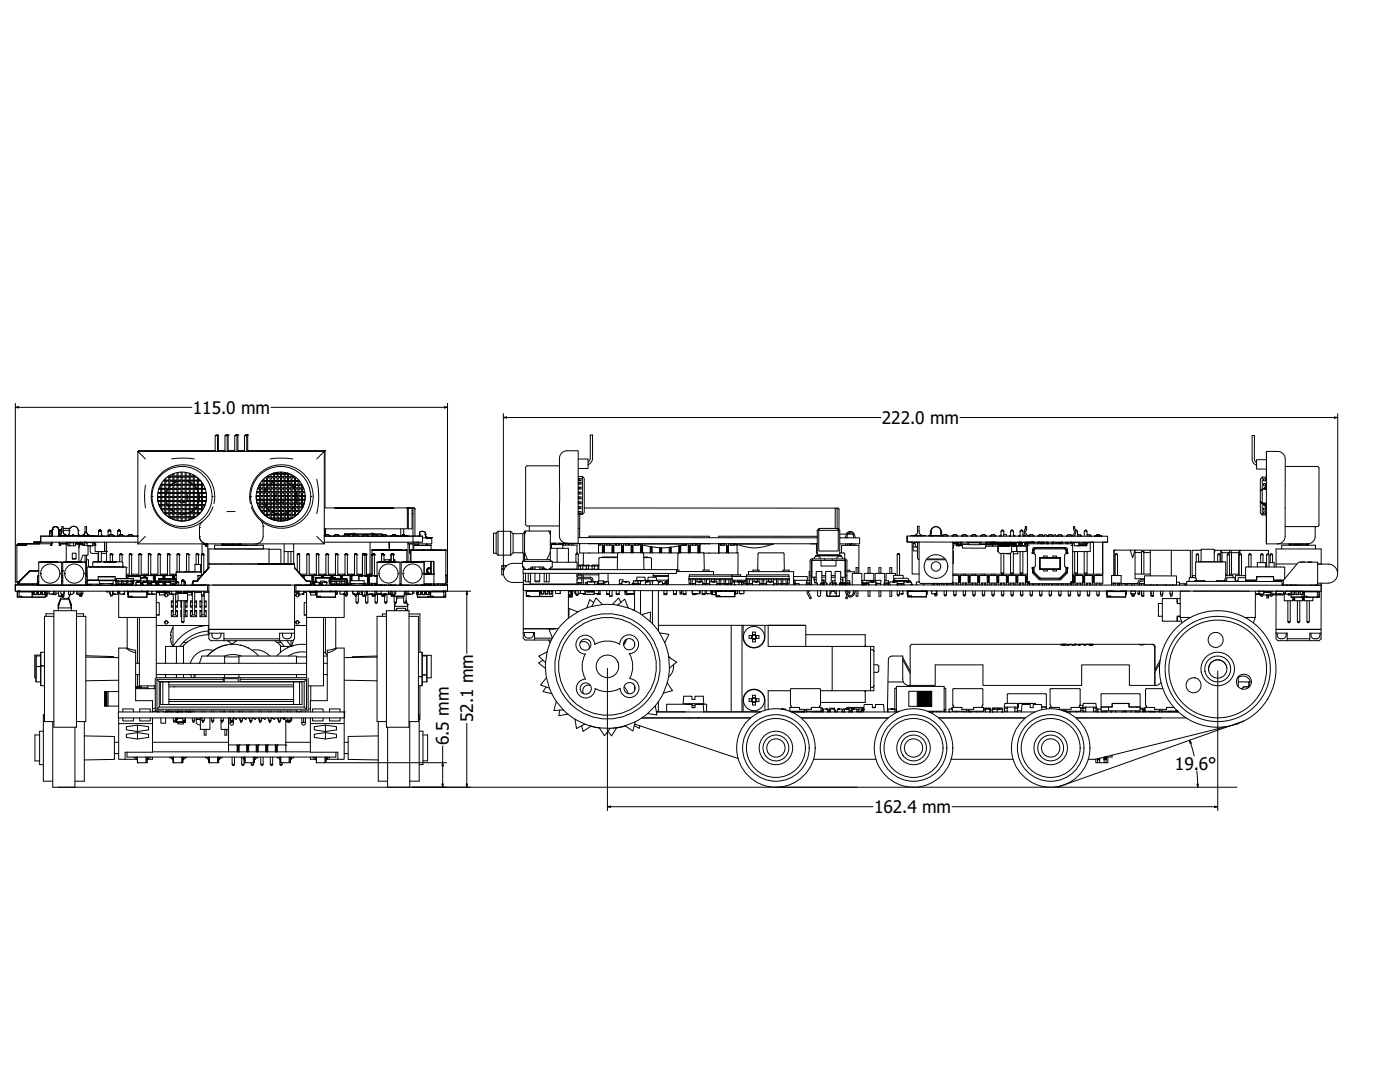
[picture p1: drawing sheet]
<svg xmlns="http://www.w3.org/2000/svg" width="1118mm" height="864mm" viewBox="0 0 1118 864" stroke-linecap="round" stroke-linejoin="round" font-family="sans-serif">
<defs><g id="words">
<g font-size="13.8">
<text x="154" y="330">115.0 mm</text>
<text x="704" y="338">222.0 mm</text>
<text x="378" y="576" transform="rotate(-90 378 576)">52.1 mm</text>
<text x="358" y="595" transform="rotate(-90 358 595)">6.5 mm</text>
<text x="938" y="614">19.6°</text>
<text x="698" y="649">162.4 mm</text>
</g>
</g></defs>
<!-- layer: Visible (ANSI) -->
<g fill="none" stroke="#000" stroke-width=".8">
<path d="M111 360h61h-61M172 348h2M173 348v-1h1v13M173 347h1M174 360h6M180 348h1M180 347v1M182 347h-2h2v13M182 360h5M187 348h2M188 347v1M190 347h-2h2v13"/>
<path d="M190 360h5M195 348v12M196 347v1M197 348h-2h2v12M198 360h61v45l72 1v22M198 347h-2h2v13M110 360h149M116 366l-6-6v74M135 380h.1M137 366a65 65 0 0 1 18 0M138 378v2h-2v-1M141 377v3h-2v-2"/>
<path d="M145 377v3h-3v-3M145 377v3h3v-3M149 377v3h2v-2M152 378v2h2v-1M155 379v1h1M172 360v-12h2v12M180 360v-12h1v12M187 360v-12h2v12M216 366a65 65 0 0 1 18 0M216 379v2h-2v-1M216 379h16M216 379v2h2v-2"/>
<path d="M218 378h12zM218 378h.1M219 379v2h2v-2M219 377v1M221 377v1M222 379v2h2v-2M222 377v1M224 377v1M225 379v2h2v-2M225 377v1M227 377v1M228 379v2h2v-2"/>
<path d="M228 377v1M230 378h.1M230 379v2h2v-2M233 379v2l2-1M253 366l6-6v74l-6-6M447 372h-26h-1v47l1 1h26M448 362l3-2h11v74h-9a6 6 0 0 1-6-6v-62v-2zM462 366h7v8h-7M469 369l2-1v-2v-19h2v19a5 5 0 0 1-4 5M1003 369l-1-1-1-2v-18h-1v18a5 5 0 0 0 3 5M1011 360v7h-8v7h8v7h-3M1026 372h26l1 2"/>
<path d="M1053 374v45M116 387a59 59 0 0 0 0 18M121 396a25 25 0 0 0 21 25 25 25 0 0 0 28-16M121 396a25 25 0 0 1 25-25 25 25 0 0 1 25 25M121 396a24 24 0 0 0 24 24 24 24 0 0 0 24-24M126 396h.1M126 397v3M126 397h2v3M126 394h2v2h-2v1M126 400h2zM127 391h1v2h-2M128 387v3h-1"/>
<path d="M129 387h3v3h-3zM129 391h3v2h-3zM129 394h3v2h-3zM129 397h3v3h-3zM130 384h2v3h-3v-1M132 383h-1M132 399v1M132 387h3v3h-3zM132 391h3v2h-3zM132 394h3v2h-3zM132 397h3v3h-3zM132 384h3v3h-3z"/>
<path d="M132 382v1M132 383h3M132 387h3M132 390h3M132 393h3M132 396h3M132 400h3M132 397l1 3M133 394l-1 1M133 394l-1 2M133 381h2v2h-3M134 391l-1 2"/>
<path d="M135 390h.1M135 389l-1 1M136 381h2v2h-2zM136 387h2v3h-2zM136 391h2v2h-2zM136 394h2v2h-2zM136 397h2v3h-2zM136 384h2v3h-2zM136 383h2M136 387h2M136 390h2M136 393h2"/>
<path d="M136 396h2M136 400h2M136 387v1M137 387l-1 2M138 386v1M138 386l-1 1M139 381h2v2h-2zM139 397h2v3h-2zM139 394h2v2h-2zM139 391h2v2h-2zM139 387h2v3h-2zM139 384h2v3h-2z"/>
<path d="M139 383h2M139 387h2M139 390h2M139 393h2M139 396h2M139 400h2M141 385l-2 1M141 384l-2 1M142 399v1M142 381h3v2h-3zM142 387h3v3h-3zM142 394h3v2h-3z"/>
<path d="M142 384h3v3h-3zM142 391h3v2h-3zM142 397h3v3h-3zM142 393h3h-1M142 383h3M142 387h3M142 390h3M142 396h3M142 400h3M143 394l-1 1M143 384h-1M145 393h2"/>
<path d="M145 397h3v3h-3zM145 394h3v2h-3zM145 391h3v2h-3zM145 387h3v3h-3zM145 384h3v3h-3zM145 381h3v2h-3zM149 384l2 1M149 394l1 2M149 381h2v2h-2zM149 384h2v3h-2zM149 387h2v3h-2zM149 391h2v2h-2z"/>
<path d="M149 394h2v2h-2zM149 397h2v3h-2zM150 384l1 1M150 397l-1 3M152 381h2v2h-2zM152 384h2v3h-2zM152 387h2v3h-2zM152 391h2v2h-2zM152 394h2v2h-2zM152 397h2v3h-2zM152 385l2 2M155 384h3v3h-3z"/>
<path d="M155 387h3v3h-3zM155 391h3v2h-3zM155 394h3v2h-3zM155 397h3v3h-3zM155 388l2 2M155 387l2 3M157 381h-2v2h3v-2M157 391h1M158 382v1h2M158 387h3v3h-3zM158 391h3v2h-3zM158 394h3v2h-3z"/>
<path d="M158 397h3v3h-3zM158 392l1 1M159 394v2M159 397v3M161 384h-3v3h3v-3M162 400h3M162 386v1M163 387h-1v3h2M164 391h-2v2h3M165 400h-1h-2v3M165 394h-3v2h3M165 397h-3v3"/>
<path d="M165 397v3M165 396v1M165 396h.1M169 396a24 24 0 0 0-24-24 24 24 0 0 0-24 24M171 396v6M199 396l1 6M199 396a25 25 0 0 1 26-25 25 25 0 0 1 25 25M200 396a24 24 0 0 0 24 24 24 24 0 0 0 24-24M205 396v3M205 396h2v3h-2M205 399h2M205 399h2v3h-2"/>
<path d="M205 399v3M205 393h2v3h-2h2M205 390h2v3h-2h2M207 387v3h-1h1M207 387h.1M207 386v1M208 393h2v3h-2zM208 390h2v3h-2zM208 387h2v3h-2zM208 387h2M208 393h2M208 390h2"/>
<path d="M208 396h2v3h-2zM208 399h2v3h-2zM208 396h2M208 399h2M209 384h1v3h-2v-2M210 383v1h-1h1M211 384h2v3h-2zM211 393h2v3h-2zM211 396h2v3h-2zM211 390h2v3h-2zM211 387h2v3h-2zM211 387h2"/>
<path d="M211 396h2M211 393h2M211 384h2M211 399h2v3h-2zM211 399h2M211 393v1M212 381h1v3h-2v-2M212 390l-1 3M213 380v1M213 389l-2 1M213 389l-1 1M214 384h2v3h-2z"/>
<path d="M214 393h2v3h-2zM214 396h2v3h-2zM214 390h2v3h-2zM214 387h2v3h-2zM214 381h2v3h-2zM214 399h2v3h-2zM214 387h2M214 396h2M214 393h2M214 390h2M214 399h2M214 384h2"/>
<path d="M214 381h2M214 387v1M215 387l-1 1M216 387h.1M216 386l-1 1M216 384h2v3h-2zM216 393h2v3h-2zM216 396h2v3h-2zM216 390h2v3h-2zM216 387h2v3h-2zM216 381h2v3h-2zM216 399h2v3h-2z"/>
<path d="M216 387h2M216 396h2M216 393h2M216 390h2M216 399h2M216 384h2M216 381h2M218 385l-2 1M219 384h2v3h-2zM219 393h2v3h-2zM219 396h2v3h-2zM219 390h2v3h-2z"/>
<path d="M219 387h2v3h-2zM219 381h2v3h-2zM219 399h2v3h-2zM219 387h2M219 396h2M219 393h2M219 390h2M219 399h2M219 384h2M219 381h2M220 396v3M220 384l-1 1"/>
<path d="M220 399l1 2M221 394l-1 2M222 381h2M222 384h2v3h-2zM222 393h2v3h-2zM222 396h2v3h-2zM222 390h2v3h-2zM222 387h2v3h-2zM222 381h2v3h-2zM222 399h2v3h-2zM222 387h2M222 396h2"/>
<path d="M222 393h2M222 390h2M222 399h2M222 384h2M224 383l-2 1M225 381h2v3h-2zM225 384h2v3h-2zM225 384h2M225 381h2M225 384h.1M225 393h2v3h-2zM225 396h2v3h-2z"/>
<path d="M225 390h2v3h-2zM225 387h2v3h-2zM225 399h2v3h-2zM225 387h2M225 396h2M225 393h2M225 390h2M225 399h2M226 393l1 1M227 400l-2 1M228 384h2v3h-2zM228 390h2v3h-2z"/>
<path d="M228 387h2v3h-2zM228 381h2v3h-2zM228 387h2M228 390h2M228 384h2M228 381h2M228 384l2 1M228 393h2v3h-2zM228 396h2v3h-2zM228 399h2v3h-2zM228 396h2M228 393h2"/>
<path d="M228 399h2M228 395v1M228 396v3M230 384h2v3h-2zM230 393h2v3h-2zM230 390h2v3h-2zM230 387h2v3h-2zM230 381h2v3h-2zM230 393h2M230 390h2M230 384h2M230 381h2"/>
<path d="M230 385l2 2h-2M230 386l2 1M230 396h2v3h-2zM230 399h2v3h-2zM230 396h2M230 399h2M233 384h2v3h-2zM233 393h2v3h-2zM233 396h2v3h-2zM233 390h2v3h-2zM233 387h2v3h-2zM233 381h2v3h-2z"/>
<path d="M233 399h2v3h-2zM233 387h2M233 396h2M233 393h2M233 390h2M233 399h2M233 384h2M233 381h2M233 388l2 2M233 387l2 3M235 390h.1M236 384h2v3h-2z"/>
<path d="M236 393h2v3h-2zM236 396h2v3h-2zM236 390h2v3h-2zM236 387h2v3h-2zM236 399h2v3h-2zM236 387h2M236 396h2M236 393h2M236 390h2M236 399h2M236 384h2M236 391l1 2"/>
<path d="M236 392v1M236 393l1 3M236 381v3h2v-1M237 399l-1 3M237 393v3M237 396v3M237 399v3M239 383v1M239 390h2v3h-2zM239 396h2v3h-2zM239 393h2v3h-2zM239 387h2v3h-2z"/>
<path d="M239 399h2v3h-2zM239 387h2M239 396h2M239 393h2M239 390h2M239 399h2M239 384v3l2-1M241 399h2v3h-2zM241 388v2h1h-1M241 399h2M241 396h3M243 390h-2v3h2h-2"/>
<path d="M243 393h-2v3h3M243 399h.1M244 396h-3v3h2M244 396h.1M244 396l-1 3M248 396a24 24 0 0 0-24-24 24 24 0 0 0-24 24M250 396a25 25 0 0 1-21 25 25 25 0 0 1-28-16M253 383a60 60 0 0 1 0 27M462 382v1M462 393v1M462 385v1M462 397v1"/>
<path d="M462 389v1M462 380h3M462 382h2v1h-2M462 393h2v1h-2M462 385h2v1h-2M462 397h2v1h-2M462 389h2v1h-2M1008 381l-2 1v10M1008 381v21l-2-2v-8l2-2h3M1010 390h.1M1010 382h-1v2h1M1010 386h-1v2h1"/>
<path d="M1011 390h-1M1011 382h-1v2h1M1011 386h-1v2h1M1011 390h.1M1011 382v2M1011 386v2l-2 2M1011 389l-2 1M126 400l1 3M126 400h2v3M127 403v1M127 403h1M127 404l2 3"/>
<path d="M127 404h1v2M129 400h3v3h-3zM129 404h3v2h-3zM131 409v1M131 409l-2-2h3v2M131 409h1M131 410h1M132 410h.1M132 410v1M132 400h3v3h-3zM132 404h3v2h-3zM132 407h3v2h-3z"/>
<path d="M132 403h3M132 406h3M132 409h3M133 400v3M133 400l1 3M134 404l1 1M135 413h1M135 413h.1M135 413v-3h-3v1l3 2M136 406h.1M136 400h2v3h-2zM136 404h2v2h-2z"/>
<path d="M136 407h2v2h-2zM136 410h2v3h-2zM136 403h2M136 409h2M136 413h2M136 413h2v1M136 413l2 1M136 407l2 1M137 407l1 1M138 406h-2M138 414l1 1v-2h2v2M139 408l2 1"/>
<path d="M139 409h1M139 415h2M139 410h2v3h-2zM139 407h2v2h-2zM139 404h2v2h-2zM139 400h2v3h-2zM139 403h2M139 406h2M139 409h2M139 413h2M141 415l1 1M142 400h3v3h-3z"/>
<path d="M142 407h3v2h-3zM142 404h3v2h-3zM142 410h3v3h-3zM142 416v-3h3v3M142 403h3M142 406h3M142 409h3M142 413h3M142 416h3M142 410l3 1M143 400l2 1M144 410h1"/>
<path d="M145 416h.1M145 410h3v3h-3zM145 407h3v2h-3zM145 404h3v2h-3zM145 400h3v3h-3zM145 413h3v3h-3zM148 410h-3M148 410l-3 1M148 401h-3M149 416h-1M149 400h2v3h-2zM149 404h2v2h-2z"/>
<path d="M149 407h2v2h-2zM149 410h2v3h-2zM149 410h.1M151 415v-2h-2v3M151 415l-2 1M151 409h.1M152 410h2v3h-2zM152 400h2v3h-2zM152 404h2v2h-2zM152 407h2v2h-2zM152 413h2M154 414l-2-1v2h-1"/>
<path d="M154 414l-2 1M154 407l-2 2M155 413h1M155 413v-3h3v1l-2 2M155 400h3v3h-3zM155 404h3v2h-3zM155 407h3v2h-3zM156 413l-2 1M157 404l-2 2M158 404l-2 2M158 409h2M158 410h1l-1 1z"/>
<path d="M158 400h3v3h-3zM158 404h3v2h-3zM158 411v1M159 400l-1 1M159 400l-1 2M160 409l-1 1M161 408l-1 1M161 408v-1h-3v2M162 406h.1M162 403h2M162 407h.1M162 407l-1 1"/>
<path d="M162 416l-3 4v8a6 6 0 0 0 6 6M162 406v1M163 404l-1 2M163 404h-1v2M164 403l-1 1M164 400v3M181 408h7M205 402h2v3h-1M205 402h2M205 402l1 3M206 405h1M207 405v1"/>
<path d="M207 406l1 2M208 415l1 2 1 3M208 407l1 1M208 405h2v3h-2zM208 402h2v3h-2zM208 405h2M208 402h2M208 408h2M209 408h1v2M209 408l1 2M210 420h.1M210 420v8"/>
<path d="M210 410l3 2M211 400v2M211 401v1M211 408h2v3h-2zM211 402h2v3h-2zM211 405h2v3h-2zM211 405h2M211 402h2M211 411h2M211 408h2M211 402l1 3M212 411h1v1"/>
<path d="M212 402l1 3M213 412l1 1M214 402h2v3h-2zM214 402h2M214 406l2 2M214 406l1 2M214 413l1 1M214 413v-2h2v3h-1M214 408h2v3h-2zM214 405h2v3h-2zM214 405h2M214 411h2"/>
<path d="M214 408h2M215 414h1M215 414h2M216 402h2v3h-2zM216 405h2l1 3h-3zM216 405h2M216 402h2M216 408h3M216 408l2 2M216 411h3v3h-3zM216 408h3v3h-3zM216 411h3"/>
<path d="M216 414h3M217 414h2v1M217 414l2 1M217 408l1 1M219 411h2v3h-2zM219 408h2v3h-2zM219 402h2v3h-2zM219 405h2v3h-2zM219 405h2M219 402h2M219 411h2M219 408h2"/>
<path d="M219 415l2 1M219 409l2 1M219 410h2M219 415v-1h2v2M219 414h2M221 416h1v-2h2v2M222 411h2v3h-2zM222 408h2v3h-2zM222 402h2v3h-2zM222 405h2v3h-2zM222 405h2M222 402h2"/>
<path d="M222 414h2M222 408h2M222 401h2M222 416h2M222 410h2M222 410l2 1h-2M225 411h2v3h-2zM225 408h2v3h-2zM225 402h2v3h-2zM225 405h2v3h-2zM225 405h2M225 402h2"/>
<path d="M225 411h2M225 414h2M225 408h2M225 416h-1M227 416v-2h-2v2M227 416h-2M227 410h-2M227 410l-2 1M228 414h2v1h-2zM228 411h2v3h-2zM228 408h2v3h-2zM228 402h2v3h-2z"/>
<path d="M228 405h2v3h-2zM228 405h2M228 402h2M228 411h2M228 414h2M228 408h2M228 416h-1M230 409l-2 1M230 411h2v3h-2zM230 408h2v3h-2zM230 402h2v3h-2zM230 405h2v3h-2z"/>
<path d="M230 405h2M230 402h2M230 411h2M230 414h2M230 408h2M230 415h.1M231 408h-1M231 408l-1 1M232 414h-2v1M232 414l-2 1M232 407v1M233 408h2v3h-2z"/>
<path d="M233 402h2v3h-2zM233 405h2v3h-2zM233 405h2M233 402h2M233 411h2M233 408h2M233 414h-1M234 405l-1 1M234 405l-1 2M235 412l-2 2M235 404v1M236 402h2v3h-2z"/>
<path d="M236 405h2M236 402h2M236 405h2v3h-2zM236 411h1M236 408h2M236 412h-1v-1h-2v3M236 402v1M236 411v1M237 411l-1 1M238 410v-2h-2v3h1M238 410l-1 1M239 402h2v3h-2z"/>
<path d="M239 408h1M239 405h2M239 402h2M239 408v1M239 408l-1 2M240 408h-1M241 406v-1h-2v3h1M241 406l-1 2M241 402h2M241 405h1M242 405l-1 1M243 402l-1 3"/>
<path d="M243 402h-2l1 3M267 405l47 1zM325 405l3 1zM325 405h.1M325 410h1M325 407h1M329 407h1v21h7v5h-78M329 410h1M331 406h-2v16h-3v-16h-1v16h-66M423 420v4M462 411h3v-31l1 2v27l-1 2M462 400v2"/>
<path d="M462 408v2M462 404v2M462 400h2v2h-2M462 408h2v2h-2M462 404h2v2h-2M463 411v18M466 405l203 1h1v16h-1M667 406v16M668 406v16l1 1v17h-15v-17v-1M1006 400v10l2 1v-9h1M1006 400l2 2h3M1008 411h3v23"/>
<path d="M1009 403l2 2M1009 403h.1M1009 402v1M1009 402h2M1009 402l2 1M1010 406h-1v1h1M1010 409l-1-1v2h1M1010 402l1 1M1011 406h-1v1h1M1011 402v1M1011 409h-1v1h1M1011 406v1"/>
<path d="M1011 409v1M1053 419l-1 1M13 435v30l2-1M13 435h2M13 435h.1M15 435h.1M15 435h6M15 434l-2 1M21 434h-6h6v1h-6M21 435h-6M27 433h6zM27 433v1"/>
<path d="M31 434h-10h19v1M31 433h2M31 434h-10v1M33 433h-2h2h-2v1M33 428v5M33 428h77M40 424h2zM40 424v4M40 435h1M41 434v-1v2h-1M42 428h-9v5h77M42 424l-2 3"/>
<path d="M42 423v4M42 423v5v-1M42 422v1M44 420l-2 2M44 420h1zM44 420h1M45 420l2 2M47 422v1M47 423v5M47 423h.1M47 424h1M47 423v4"/>
<path d="M47 427v1M47 427l2-1-2 1h5M47 434v-1v2h1v-1h2M47 435h1M48 428h.1M48 434h5h-1M49 423h-1l1-1-1 1v4M49 428h-2h5h-2M49 428h.1M50 423h5M50 428h.1M51 426l-1-6h-1v6"/>
<path d="M51 426l1 1M52 428v-1h1v1M53 434h1zM53 427h.1M53 427h1M53 433h.1M53 433l1 1v2h2M54 427h2h-2M54 434h-1v15M55 428h.1M56 422h-6h6M56 433h3h-3"/>
<path d="M56 436h3M56 433v3M56 427l-3 1M56 433h-3M56 427v1M56 428h2M58 428v-1h1v1M58 427h-4h1a6 6 0 0 1 2-7 4 4 0 0 1 5 1 4 4 0 0 1 0 5l2 1M58 433h3M59 433v3M59 427h6M59 428h2"/>
<path d="M61 434h-1h2M61 427l1 1M61 433h.1M61 433l-1 1v2h-1M62 434h1zM62 433h.1M62 433v1M62 433v1zM62 433h3h-1M62 434h.1M62 427h4M62 428h6"/>
<path d="M62 428h.1M63 433l-1 1M63 433h.1M63 434h.1M63 434v15M63 434h1h-1M63 433l2 1h-1zM64 434h1zM64 434l-1 3M64 427h.1M64 427h1h-1M64 433l-1 1"/>
<path d="M64 433h.1M65 433h3M65 433l1 1M65 433l1 1v1h4M65 427h1M65 433l1 1v1M65 434h-1h1M66 427l2-1zM66 427h-1M66 434h-1M66 434h.1M66 427h5l-5 1"/>
<path d="M66 434l-2 1M68 433v2M68 433h.1M68 433h1M68 433h1h-1M68 433h7M68 425v-5h1v6M68 428h.1M68 425v1M69 433v1l1 2h4v-2l1-1M69 428h.1M69 428h10"/>
<path d="M70 426l1 1zM70 436h4M70 436v7h-4l-2 6M71 427h1h-1M72 436v5l1 1h6M72 427h2h-2M74 434h2M74 427l-3 1M75 433l1 2M75 433h1M75 433h.1M76 435h.1"/>
<path d="M76 433v7h8v-7v7h1M79 428v-4h2v4M79 424l1-1-1 1M80 423h.1M80 423l-1 1zM80 423l1 1zM81 427v1M81 428h5M85 433v15M86 424l1-1-1 1M87 428h7M87 428h.1"/>
<path d="M87 423h1zM87 423l-1 1zM88 423l1 1zM88 427h2zM88 427l-1 1M89 427v-3h-3v4M90 427l1 1M94 428h.1M94 424l1-1-1 1M94 428h16M95 423h.1M95 423l-1 1z"/>
<path d="M95 423l1 1zM95 427h3zM95 427l-1 1M97 427h-1v-3h-2v4M97 427h.1M98 427l1 1M103 427h2zM103 427l-1 1M105 427l1 1M110 434h55M110 428h.1M116 428l-6 6"/>
<path d="M159 428a6 6 0 0 0 6 6M161 434v8M163 434l1 1v1h2M163 434h.1M163 434h1h-1M163 434h1M164 434h1v1h-1zM164 434h.1M165 434h1M165 434h18M166 435h-1v1M166 434v20"/>
<path d="M177 434v1zM177 435h1M177 434v1l1-1M178 434v1M178 435h1M179 434v1h1M180 435h1M180 434v1M181 434v1M181 435h1M182 434v1M182 434v1h1"/>
<path d="M183 435v-1h1v1h1M183 435h1M184 434v1M185 435h1M185 434v1M185 434h1v1h1M186 434v1M187 435h1M187 434v1M188 434v1h1M189 435h1M189 434v1"/>
<path d="M190 434v1M190 435h1M191 434v1M191 435h1M192 434v1v-1M192 435h5h-26v3M192 434v1zM205 434h54M206 435h-9h13v3h-11M210 428a6 6 0 0 1-6 6h-17M215 438h1a13 13 0 0 1 8 1v11M227 434v16"/>
<path d="M234 434v16M259 428h71v5h1M259 422v6M259 422v5M260 427h2zM260 422v5l-1 1M260 427l-1 1h38M262 427l1 1M263 428h.1M267 428h.1M268 427h2zM268 427l-1 1"/>
<path d="M270 427l1 1M271 428h.1M274 428h1M274 428h.1M275 426v1M275 427h3zM275 427l-1 1M278 427l1 1M278 428h1M279 428h.1M281 426h-6h30M281 426h1h2"/>
<path d="M281 426h24M282 428h.1M283 427h2zM283 427l-1 1M285 427l1 1M286 428h.1M289 428h1M289 428h.1M290 427h3zM290 427l-1 1M293 427l1 1M293 428h1"/>
<path d="M294 428h.1M295 433v25M296 426h1h2M297 439v20M297 439h28zM297 439h1M297 428h4M298 427h2zM298 427l-1 1M298 428h10M299 439h.1M300 427l1 1"/>
<path d="M301 428h4M305 428h4M305 426v2M306 427h2zM306 427l-1 1M308 427l1 1M309 428h4M311 435h.1M311 434h.1M311 433v6M313 428l1-1zM313 428h3"/>
<path d="M313 428h-1M314 427h1zM314 427l-1 1M315 427l1 1zM315 427l1 1M316 428h1M320 422v6M320 428l2-1zM320 428h4M320 428h-4M320 428h.1M321 439h.1"/>
<path d="M322 427h1zM322 427l-2 1M322 422v5M323 427l1 1zM323 427l1 1M324 428h13M324 428h.1M325 439v10M326 433v16M326 434h4M327 434v8h1M328 439h2z"/>
<path d="M328 439v10M328 439h.1M328 439h28zM328 439h25h-23M330 434v5M330 439h.1M330 439h23zM330 439v-4h14v4M331 434v1M332 433h2M333 435h-2h2M333 435h1z"/>
<path d="M333 434v1M334 434v1h6v-1M335 425v3M335 425l2-1 3 1M335 426v2M337 439h1zM337 439h.1M337 429h8v5h-15M338 439h.1M339 426l1 3-1-3M339 426l1 3M340 425l-1 1"/>
<path d="M340 429h5M340 429h5zM340 435h1zM341 434v1M345 429h-5M345 439h.1M345 439h1zM346 439h-1h1M346 439h.1M353 439h.1M355 439h1zM396 426h-2v16h2"/>
<path d="M396 426v16M398 424h10l2 2M398 424v19M398 424l-2 2M408 424v19M410 426v15M410 426h7M417 426v15M419 424h20v23h-20zM419 425l-2 1M420 424l-1 3M438 424l1 3"/>
<path d="M439 435h10v3M439 438h15v11M439 434h14M440 434v1M440 435v3M441 434v1M442 434v1M443 434v1M445 438v11M446 434h15M449 435h12v6M450 434v1"/>
<path d="M452 434v1M453 434l1 1 1-1M456 434v1M458 434v1M461 434h2v7h15v-7h4M461 434h191M462 429h190M462 422h1M470 434h8M470 429v-1h96v1M479 434v1M480 434v1h-2"/>
<path d="M481 434v7M481 435v1M481 436h1v5h-1zM482 434v7M482 435v1M484 434h3v1h-3zM485 434v1M486 434v1M489 434v7M489 435v1M489 436h1v5h-1zM490 434v7"/>
<path d="M490 435v1M491 434h4v1h-4zM492 434v1M494 434v1M496 434v7h1M496 435l1 1M497 436v5zM498 434v7M498 435l-1 1M499 434h3v1h-3zM500 434v1M502 434v1"/>
<path d="M504 434v7M504 435v1M504 436h1v5h-1zM505 434v7M505 435v1M507 434v1M509 434h39a65 65 0 0 1-39 0zM509 434h-2v1h3v-1M509 434h.1M509 434v1M511 435v6h1M511 435l1 1"/>
<path d="M512 436h1v5h-1zM513 435v6M513 435v1M519 436v5M519 436v5h1v-5M521 436v5M527 437v4M527 437v4h1v-4M528 437v4M534 437v4M535 437v4v-4M536 437v4"/>
<path d="M542 436v5M542 436h.1M542 436h1v5h-1zM543 436v-1v6M546 435h.1M547 434v1M548 434v1h-3M549 434v7M549 435l1 1M550 436h1v5h-1zM551 434v7M551 435v1"/>
<path d="M552 434v1h4v-1M553 434v1M555 434v1M557 434v7M557 435l1 1M558 436v5zM559 434v7h-1M559 435l-1 1M559 434v7M562 434h4M566 434h.1M574 434v7"/>
<path d="M574 435h.1M576 434v1M577 434h.1M578 434v1M579 434v1h-4v-1M580 434v7M580 435v1M580 436h1v5h-1zM582 434v7M582 435l-1 1M583 434v1h3v-1M584 434v1"/>
<path d="M586 434v1M587 434a39 39 0 0 0 30 0M587 434h30M587 434h.1M588 434v1v6h-6M617 434h.1M647 434h.1M652 434v8M652 423h18M652 428h-78v1M652 423l2-1h15l1 1M652 423v20"/>
<path d="M670 429h16v5h-16M670 426h6l-1 3M670 423v20M675 434v1M676 426a3 3 0 0 1 3-2 3 3 0 0 1 3 2l1 3M676 429h.1M677 434v1M677 426a2.4 2.4 0 0 1 4 0M677 426l-1 3M677 426h4M677 426h2M678 434l1 1"/>
<path d="M679 434v1M680 434l-1 1M681 426l1 3M681 434v1M681 429h.1M682 434v1M724 428h160v5h-33M729 428h.1M729 436v4h3M729 433h3v12l2 2M730 427h6M730 427l-3 1 4-1"/>
<path d="M730 433v1h-1v2h2M730 433h-1v1M730 434l1 3h1M731 427h.1M732 433h2M732 426l-2 1M732 424v-4h2v6M732 428h.1M733 424l-1 2M734 433h-10v-5v5h4v25h6M734 433v32l1 1h24M734 428h.1"/>
<path d="M734 433h27M734 426l3 1M735 428h.1M736 427l-5 1M736 427h3l-3 1M741 427h12M741 427l12 1M743 424v2l-1 1M743 428h.1M743 424a5 5 0 0 1 5-3 5 5 0 0 1 4 5l1 1M743 424a4 4 0 0 1 4-4 4 4 0 0 1 4 4M743 424v3h-2"/>
<path d="M745 427v1M750 427v1M751 424v3h1h1M751 428h.1M752 428h.1M753 427h3l1 1M753 428h4M753 427v1M757 428h.1M760 428h5M760 428h.1M761 434v2"/>
<path d="M761 433v31l-1 1-1 1M761 433h64M761 440h.1M761 436v2M763 433v2M763 433v1h-2M764 433h-3M764 433h.1M764 434v1h2h-2v1h4M764 433h3M764 433l1 1 1 1M764 433h1l1 2h1v-2"/>
<path d="M764 428l-1-1h-2l-1 1M765 428h.1M765 433h.1M765 433l-1 1v2h-1v-2M765 434h.1M765 436h1zM767 435h1M767 433h1M767 433h.1M768 428h4M768 428h.1M768 434h5"/>
<path d="M768 433v1M771 427h-2l-1 1M771 427l1 1M772 433h11M772 428h.1M773 433h.1M773 434h-5v3l19 1v-4M773 433h9v2h-9zM775 428h5M775 428h.1M776 427l-1 1M776 427h3"/>
<path d="M779 427l1 1M780 428h.1M782 434h5h-5M782 433h.1M783 428h4M783 428h.1M784 427l-1 1M784 427h2l1 1M787 433v1M787 433h1M787 428h.1M788 433v2h-1h6v1h-6"/>
<path d="M788 434h1M788 433h1M788 433h.1M788 433h-1M788 433h2M789 433h.1M789 433h1M790 433v2h-1v-2M790 434h1M790 433h1M790 433h.1M790 433h2"/>
<path d="M791 428h4M791 428h.1M791 433h.1M791 433h1M792 433v2h-1v-2M792 433h1M792 433h.1M793 433v1h-1M793 433h.1M793 436h4M793 434v1h4M793 433v2"/>
<path d="M793 434h1M793 433h1M794 433h.1M794 433h1M794 433v2M794 433h2M795 433v2M795 434h.1M795 433h.1M795 428l-1-1h-2l-1 1M795 428h.1M795 433h1v1h1"/>
<path d="M796 433h6M796 433l1 1M796 433h-1M796 433h.1M796 433v2M796 434h.1M796 436v4h1M796 434l1 2M797 434h.1M797 434v1M797 434l1 2M797 435v5"/>
<path d="M797 435h14h-14zM797 433h14v1h-14zM797 436h4M797 435v1M797 433h14M797 436h14M798 436h.1M798 433h-1M798 428h1M798 428h.1M799 427l-1 1M799 424l1-1 1 1"/>
<path d="M800 436h-2M801 433h.1M801 436h.1M801 428v-1h2v1M801 427v-3h-2v4M802 433h.1M803 433h-1M803 433h.1M803 436h2M804 433h.1M805 436h.1M806 428h1"/>
<path d="M806 428h.1M806 433h-2M806 433h-1M806 436h-9M807 427l-1 1M807 428v-4h2v4M807 424l1-1 1 1M807 433h6M808 436v4M808 436h12M808 436h3M808 433h.1"/>
<path d="M809 436h.1M809 428h1M809 427l1 1M810 428h.1M811 433h.1M811 436h.1M811 435v1M811 436h-2M811 434v1M811 435h2M813 433h1M813 433l-1 1-1 2"/>
<path d="M813 433h.1M813 435h.1M813 434h3h-1M813 434l1-1-1 2M813 428h1M813 434h3M813 435h1M813 428h.1M813 434v1M813 434h1M814 434v1M814 434h.1"/>
<path d="M814 435h.1M814 427l-1 1M814 428v-4h3v4M814 424l1-1 2 1M814 433h.1M815 433v1M815 433l-1 1M815 433h.1M816 433h3M816 433v1M816 433h.1M816 434v-1v2"/>
<path d="M816 434v1M816 435h.1M817 427l1 1M818 428h-1M818 428h.1M818 434h38v1M818 434v1h-4M818 434l1-1-1 2M818 434h2M818 435h2M819 434v1M819 434h.1"/>
<path d="M819 433h.1M819 428a5 5 0 0 1-1-6v-2h2v2a4 4 0 0 0 1 6M819 436v4h-7v-4v4h-4M819 433v1M820 434h-1v1M820 433h.1M820 434v1M820 434h.1M820 435h2M820 433v32M821 428h4M821 428h.1"/>
<path d="M821 433v1M822 433h.1M822 433h2M823 433h.1M824 433h1zM824 438l1-1h1h25l1 1v3h1l-1 1M824 439v3h1l2 1v9l-3 1v1l1 4M825 428l-1-1h-2l-1 1M825 428h.1M827 438l-1 1v2h-1M827 437l-2 1v3l-1 1M827 437l23 1h1l1 3v1"/>
<path d="M827 438h23M828 433h-3v1M828 433h20M828 433v1M829 433h.1M829 428h4M829 428h.1M829 433h1M830 433h1v1M830 433h1M831 434h.1M831 433v1l1-1"/>
<path d="M831 433h1M832 433h.1M832 433v1h-1M832 434h1M833 433h1M833 433h.1M833 428l-1-1h-2l-1 1M834 433l-1 1M834 428a1 1 0 0 1 0-1 1 1 0 0 1 1 1M834 433v1M835 434v-1l1 1M836 433h.1"/>
<path d="M836 434h.1M836 433v1M836 433l1 1M836 428h5M836 428h.1M837 433v1h-1M840 433v1v-1M840 434h.1M840 434l1-1v1M840 433h.1M841 433h.1M841 428l-1-1h-3l-1 1"/>
<path d="M841 428a1 1 0 0 1 1-1 1 1 0 0 1 1 1M843 434v-1v1M844 428l1-1h2l1 1M844 428h4M844 428h.1M845 434h.1M845 433h.1M845 433h-2M846 433v1l-1-1M847 433h-2v1M847 433v1h-2v-1M850 438l1 1v2h1"/>
<path d="M851 433h-3v1M851 433v1M851 428h.1M852 434h.1M852 433v1zM852 427h3l1 1h-5zM853 433l-1 1M853 433h-2M854 433h.1M855 433v1M855 435h1M856 428a4 4 0 0 0 1-6v-2h1v2a5 5 0 0 1-1 6"/>
<path d="M856 433h1M856 433v1M856 435v30M857 433h1M857 433l1 3M857 433h4M857 433h.1M858 436h.1M858 436h3M858 427v1M859 423l1 1M859 424h1v4"/>
<path d="M860 436h1M860 428h4M860 427h3l1 1M861 434h5M861 433v3M861 433h.1M864 428h.1M864 433h2M866 428v-4h2v4M866 424v-1l2 1M866 433v1h1v2h1v-3h1M867 434v1h-6h6v1h-6"/>
<path d="M868 428h3M868 427h2l1 1M870 433h2M870 433v7h-14M870 433h-4M871 428h.1M873 433v25h7v-25M874 428h6M875 427h1l-2 1zM876 427h1M877 427l2 1h-1M877 427l1 1"/>
<path d="M880 433v25M902 439l2 6 2-6v23h8M918 439v21M935 439h15v22M935 439h-46v20M935 439v21M959 439h-7v22M969 438l-10 1v9M969 438v1v9M969 439h1M970 439h5v9M970 439l-1 3"/>
<path d="M975 439h15M975 439v2M982 439l-1 2M983 439v2M989 439v2M1011 434v-74h9a6 6 0 0 1 6 6v62a6 6 0 0 1-6 6M1011 434h33v1M1023 438v-3h27v3M1026 420h26M1029 434v1M1030 434v1M1031 434v1"/>
<path d="M1032 434v1M1033 434v1M1034 434v1M1035 434v1M1036 434v1M1037 434v1M1038 434v1M1039 434v1M1040 434v1M1041 434v1M1042 434v1M1043 434v1"/>
<path d="M1044 434v1M1050 428a6 6 0 0 1-6 6v1M1050 420v8M24 456h7M30 460h1h-1v7h1M31 449v18h18v-18M31 456h-7l-9 8M33 449h1zM34 449h-3h18M34 449h1M34 449h3zM35 449h1"/>
<path d="M36 449h2zM36 449h2M36 449h.1M37 449h.1M37 449h2zM38 449h1zM38 449h1M39 449h2zM39 449h.1M39 449h2M40 449h1zM40 449h.1"/>
<path d="M41 449h.1M41 449h1M42 449h2zM42 449h1M42 449h.1M43 449h1M44 449h.1M44 449h2zM46 449h-2M46 449h.1M46 449h3M49 460h1"/>
<path d="M49 456h1M50 456h.1M50 449v18h18v-18M52 449h1zM53 449h-3h18M53 449h1M54 449h2zM54 449h1M55 449h3zM55 449h3M55 449h.1M56 449h.1"/>
<path d="M57 449h1zM57 449h.1M58 449h.1M58 446v-4h3v4h-3h3M58 449h3zM58 449h3M59 449h2zM59 449h.1M59 449h1zM61 449h.1M61 449h2zM61 449h2"/>
<path d="M62 449h.1M63 449h.1M63 449h2zM63 449h5M68 448h1v10M68 443v6M68 460h2v7h-1M68 458h1M69 458v2M69 458h1M69 443v5M69 447h2v6"/>
<path d="M71 453h28h-28M72 453h.1M73 453h-3v10M74 453v-4l1-1h23v1v4M74 453h22M75 448h5M78 442v6M79 440v8M81 442h4M81 440v8M83 448h3zM84 448h1z"/>
<path d="M87 448h2zM87 448h3zM88 448v-5h2v5M88 442h1zM88 442v1v-1M90 448h3zM90 443l-1-1 1 1M96 448v-5h1v5M96 442h1zM96 442v1v-1M97 443v-1v1M98 453h.1"/>
<path d="M98 453h2h1M101 453v9M101 458h2M101 453h.1M101 459v1v-1M101 459v3M103 459h-1h4h-1M103 459h-2h6M103 459v-16h2v16M104 442h1zM104 442l-1 1 1-1M105 443v-1v1"/>
<path d="M105 459h2M105 458h6M107 459v1M107 459l1 1 1-1M107 459l1 1M109 459v1M109 459l-1 1M111 459h-1h4h-1M111 459h-2h6M111 459v-16h2v16M111 442h1zM111 442v1v-1"/>
<path d="M113 443l-1-1 1 1M113 459h2M113 458h5M115 459l1 1v-1M115 459v2M115 459v1M115 459h-1h4h-1M115 459h-2h5h-1M115 458v1M116 459v2M116 459v1M117 458v1"/>
<path d="M118 459h-1h4h-1M118 459h-2h6M118 459v-16h2v16M119 442h1zM119 442l-1 1 1-1M120 443v-1v1M120 459h2M120 458h6M121 459h.1M121 458v1M122 459l1 1 1-1M122 459v6"/>
<path d="M122 459l1 1M123 459h-1h4h-1M123 459h-2h5h-1M123 458v1M124 459v5M124 459v1M125 458v1M126 459h-1h4h-1M126 459h-2h6M126 459v-16h2v16M127 442h.1M127 442l-1 1 1-1"/>
<path d="M128 443l-1-1 1 1M128 459h2M128 458h6M128 459h.1M129 459h.1M130 459l1 1 1-1M130 459v3M130 459v1M131 459h-1h4h-1M131 459h-2h5h-1M131 458v1M132 459v3"/>
<path d="M132 459l-1 1M133 458v1M134 459h-1h4h-1M134 459h-2h6M134 459v-16h2v16M134 442h1zM134 442v1v-1M136 443l-1-1 1 1M136 459h2M136 458h5M136 459h.1M138 459v1l1-1"/>
<path d="M138 459v3M138 459v1M138 459h-1h4h-1M138 459h-2h5h-1M138 458v1M139 459h2zM139 459v3M139 459v1M140 458v1M141 459h.1M141 457v5M141 457h20"/>
<path d="M141 457v-14h2v14M142 442h1zM142 442l-1 1 1-1M143 443v-1v1M149 456v-13h2v13M149 442h1zM149 442v1v-1M151 443l-1-1 1 1M156 451h4v5h1l-20 1M156 451v5h-9M156 451h4M157 451v-8h1v8"/>
<path d="M157 442h1zM157 442v1v-1M158 459h3zM158 459v4M158 443v-1v1M161 442h1l1 1-1-1zM161 442v1v-1M163 458v-15h-2v16M164 457h-1h1M167 450h68zM167 453l-10 11zM215 450v-12h-48v15"/>
<path d="M227 440h7M230 440v10M232 440v10M235 453l10 11-10-11M235 453l10 11zM235 450v3M237 456v-13h2v15M237 443l1-1-1 1M238 442h1zM239 442v1v-1M240 458h5M241 459v1"/>
<path d="M241 459l1 1 1-1M241 459l1 1M242 459h-1h1v1M243 459v3M243 459l-1 1M245 459h-1h4h-1M245 459h-2h6h-2M245 459v-16h2v16M245 443v-1v1M245 442h1zM246 442l1 1-1-1M247 458h6v1"/>
<path d="M249 459l1 1 1-1M249 459v6M249 459v1M251 459v6M251 459l-1 1M251 458v1M252 459h1M253 459h-1h3h-1M253 459h-2h6h-3M253 459v-16h1v16M253 443v-1v1M253 459h-3v1"/>
<path d="M253 442h1zM254 442v1v-1M254 459h1M254 459h3M254 458h6v1M257 459v1l1-1-1 1zM257 459v1l1-1M257 459v2M257 459v1M258 459h2M258 459v2M258 459v1"/>
<path d="M259 459h1M259 458v1M260 459h-1h4h-1M260 459h-2h6h-2M260 459v-16h2v16M260 443l1-1-1 1M261 442h1zM262 442v1v-1M262 459h1M262 459h2M262 458h6v1M264 459l1 1 1-1-1 1z"/>
<path d="M264 459l1 1 1-1M264 459v2M264 459l1 1M266 459h2M266 459v2M266 459l-1 1M267 459h1M268 459h-1h4h-1M268 459h-2h6h-2M268 459v-16h2v16M268 443v-1v1M268 442h1z"/>
<path d="M269 442l1 1-1-1M270 459h1h-1M270 459h2M270 458h5v1M272 459l1 1v-1v1zM272 459l1 1v-1M272 459v3M272 459v1M273 459h2M273 459v3M273 459v1M274 459h1"/>
<path d="M275 459h-1h4h-1M275 459h-2h6h-2M275 459v-16h2v16M275 443l1-1-1 1M276 442h1zM277 442v1v-1M277 459h1h-1M277 459h2M277 458h6v1M279 458v1M279 459l1 1 1-1-1 1zM279 459l1 1 1-1"/>
<path d="M279 459v6M279 459l1 1M281 458v1h2M281 459v4M281 459v1M281 459h.1M282 459h1M283 459h.1M283 459h-1h4h-1M283 459h-2h6h-2M283 459v-16h2v16M283 443l1-1-1 1"/>
<path d="M283 459l-3 1M284 442h.1M284 442l1 1-1-1M285 459h1h-1M285 459h2M285 459h4M285 458h4M286 459h3M286 459v4M287 459h.1M287 459h1M288 459h.1"/>
<path d="M288 459h4M289 459h.1M289 459h-2v4M289 459h-3M289 459h-1M289 459h-2h6h-2M289 459v-16h2v16M289 443v16M290 442l-1 1 1-1M290 442h1zM291 442h.1M291 442h1z"/>
<path d="M291 443h.1M291 443h2v16h1h-3M291 443v-1v1M291 459h2M291 459h2l1 1M291 459h4M291 459h6M292 442l1 1-1-1M293 459h1zM293 459h2M293 459h3M293 459h4"/>
<path d="M293 459v8h-1v-1M293 459l1 1h1h-1zM293 459l1 1zM293 459l1 1M293 459h.1M294 460h1v5h-1zM294 460h.1M295 459h.1M295 459h1M295 459l-1 1M295 459v8h1v-1M295 459l-1 1-1-1 1 1"/>
<path d="M295 459h2M296 459h.1M297 459h.1M297 459h-1h1M297 458h-4M297 459h-2h6M297 442v1v-1M297 442h1zM298 442h.1M299 443h.1M299 443l-1-1 1 1M300 459h-1h2"/>
<path d="M301 459h.1M301 459h-5M301 459v8h-1v-1M301 459h-2v-16h-2v16M301 459v1M301 460h.1M301 449v18h18v-18M303 449h1zM304 449h-3h18M304 449h1M305 443v6M305 443h2v6"/>
<path d="M305 449h2zM305 449h.1M305 442h1zM305 442v1v-1M305 449h1M306 442h.1M306 449h2zM306 449h2M306 449h.1M306 443h1M307 443l-1-1 1 1M307 443h.1"/>
<path d="M307 447h5M307 449h.1M307 449h2zM307 447v2M308 449h1zM308 449h1M309 449h2zM309 449h2M309 449h.1M310 449h2zM310 449h.1M310 449h1z"/>
<path d="M311 447v2M312 449h-1M312 449h.1M312 449h2zM312 443v6M312 443h2v6M312 449h7M313 449h.1M313 442h1zM313 442l-1 1 1-1M314 442v1zM314 442h.1"/>
<path d="M314 449h.1M314 443v-1v1M314 449h2zM314 447h1v2M315 447v2M322 458a8 8 0 0 1 10-7 8 8 0 0 1 3 12 8 8 0 0 1-13-3v-2M322 449h1zM323 449h-3h19h-4M323 449h1M324 449h2zM324 449h1M325 449h3z"/>
<path d="M325 449h3M325 449h.1M326 449h.1M327 449h1zM327 449h.1M328 449h.1M328 449h3zM328 449h3M328 449v-10h28v27h-17M329 449h2zM329 449h.1M329 449h1z"/>
<path d="M331 449h.1M331 449h3zM331 449h2M331 449h2zM332 449h.1M333 449h.1M333 449h2zM335 449h-2M335 449h.1M336 449v-1h10v18M337 448v1M339 458h7"/>
<path d="M339 448v19h-19v-18M339 458h5h-3M341 456a2.6 2.6 0 0 1 3-3 2.7 2.7 0 0 0-3 2 2.7 2.7 0 0 0 0 3h-2M341 456l1 1M342 457v1h2M342 458h2M344 458h-2h2M344 448v10M344 454a1.9 1.9 0 0 0-2 1 1.9 1.9 0 0 0 0 2M346 458h.1M346 448v10M346 458h-7"/>
<path d="M356 459h.1M356 459v8h-1v-1M396 442l2 1M398 443h10M402 454h-1M404 452h-3v7h1M409 450a8 8 0 0 0-7 7 8 8 0 0 0 7 8h9M409 450h8M417 448v5h1v1h2v1M417 448h24M417 441h-7l-2 2M417 441l2 2"/>
<path d="M418 455h122v3h-122zM418 442v6M418 458v5M418 453v2M419 440l2 7M419 447l-2 1M420 458v6h2M422 455v-1h2v-1h10v1h2v1M422 458v6M424 458v6h-2M424 454h3M424 454v1"/>
<path d="M425 453v1h-1M427 453v2M427 458v6M431 454h3M431 453v2M431 458v6M433 453v1h1M434 458v6h2M434 454v1M436 458v6h2v-6M438 454h23M439 447l2 1"/>
<path d="M439 441l-3 6M441 449h19l1 6M441 448v5h-1v1h-2v1M460 442h2v13M460 442v-1h1l1 1M460 442v7M461 460l1 1h10l1 1v2M461 458l-1 8h-37M461 459h3v2M462 458v1M462 452h1M462 459h16"/>
<path d="M462 451h1M462 454h16M463 452v2M465 451h-2v1M465 451v1M465 451h1v1M465 454h-2M465 452v2M466 459v2M466 441v10M468 454h2M468 454h.1"/>
<path d="M470 451h-2v1h-5M470 452v-1v1M470 454v-2h3v2M470 452h-2v2M470 454h.1M473 454h1M473 454h.1M474 452v-1h-1v1h1v2M474 451h4M474 452h4M477 454h1M477 452v2"/>
<path d="M478 441h15M478 458v6M482 441h.1M485 458v6h-3M490 441h.1M493 445h-14l-1 1v9M493 445h-12M497 441h1M505 441h.1M513 441h.1M513 441l1 1M513 441h-20v14"/>
<path d="M513 441h15M514 445h5l1 1v9M514 442v13M514 445h3M519 441h.1M520 441h.1M521 459h13M521 458v3M527 441h.1M528 441h.1M528 441h6M534 458v9"/>
<path d="M535 441h-1M535 441h1M536 441h-2M536 441h6M540 456h30v3M540 455h2v1M541 442v13M542 441h20v14M542 441l-1 1M542 441h.1M550 441h.1M558 441h-1"/>
<path d="M561 456v-1h5v1M562 441h12v-7v7M574 441h.1M574 441h6M580 441h1M580 441h.1M581 441h1M584 459h-34v1M588 441h1v18M591 460v-1h-7v1h7M596 460v-1h34v1M597 459v-3h36v11"/>
<path d="M601 456v-1h5v1M625 456v-1h5v1M626 442l-1-1h-19l-1 1v13M626 442v13M647 456h-1v7M648 460v7M648 456h.1M648 446h-1v2v19M648 446h26M648 446v1M649 447h6M649 447l-1 1v13h4"/>
<path d="M649 447l-1 1v12h-1M650 446a2.6 2.6 0 0 1 2-2 2.6 2.6 0 0 1 3 2M651 444h21M652 443h19M652 443v1M652 443h18M652 443h.1M655 447v5h12v-5M655 447h3M656 459h3M658 446v1h6M664 459h3"/>
<path d="M664 446v1h3M667 447h7M668 446a2.6 2.6 0 0 1 2-2 2.6 2.6 0 0 1 3 2M670 441l4 1v4M670 443h1M671 443v1M672 441v-6h14v23M674 447l1 1v13h-4M674 447l1 1v19v-2M674 446h1l1 2v19v-2h1v2M674 446v1M674 447v1"/>
<path d="M675 456h.1M675 455h.1M675 460h1M676 456h6v2M676 455h2v1M683 458v-5h2v5M693 458v-5h1v5M702 458v-5h1v5M710 458v-5h2v5M715 459v-1h-8v6M716 443h2v16M716 443l1-1h1v1"/>
<path d="M716 443v16M739 447h16M740 446h15M761 459h4M761 458h59M761 449v1M761 440v9M761 458v1M763 458v1M765 459v8M765 459l1 1M766 460v5z"/>
<path d="M767 459v8M767 459h6M767 459l-1 1M769 458v1M771 458v1M773 459v8M773 459v1M773 460h1v5h-1zM774 459v8M774 459h6M774 459v1M777 458v1"/>
<path d="M778 458v1M780 459v8M780 459l1 1M781 460h1v5h-1zM782 459v8M782 459h6M782 459v1M784 458v1M786 458v1M788 459v8M788 459l1 1M789 460v5z"/>
<path d="M790 459v8M790 459h6M790 459l-1 1M792 458v1M794 458v1M796 459v8M796 459v1M796 460h1v5h-1zM797 440v1l2 1h8l1-2M797 459v8M797 459h6M797 459v1"/>
<path d="M799 442v15h2v-15M799 457l1 1M799 458v1M801 458v1M801 457l-1 1M803 459v8M803 459l1 1M803 442h4M804 460h1v5h-1zM805 459v8M805 459h6M805 459v1"/>
<path d="M807 457l1 1M807 458v1M809 440v17h-2v-15M809 458v1M809 457l-1 1M811 459v8M811 459v1M811 460h1v5h-1zM812 440v2h-3M813 459v8M813 459h6M813 459l-1 1"/>
<path d="M814 440v17h3v-17M814 457l1 1M815 458v1M817 458v1M817 457l-1 1M819 459v8M819 459v1M819 460h1v5h-1zM820 459v1M824 453h1v4l5 5h16M825 453h1l-1 3M826 456l4 5"/>
<path d="M830 445h17v10h-17zM830 445v1M830 446h16v8h-16zM830 454v1M833 455v1h3v-1M833 445v-1h3v1M840 455v1h3v-1M840 445v-1h3v1M846 454l1 1M847 445l-1 1M851 456l-5 5h-16M852 456l-1 1-4 5h-1"/>
<path d="M852 453h-1v3M852 453v3M852 453h1l-1 1v3l-6 6h-16l-5-5M852 442h-1l-1 1v9l1 1h1M856 459h1M856 458h17M857 459v8M857 459v1M857 460h1v5h-1zM858 440v17h2M858 457l1 1M858 459v8"/>
<path d="M858 459h6M858 459v1M860 440v17M860 457l-1 1M860 458v1M862 458v1M864 459v8M864 459l1 1M865 460h1v5h-1zM866 440v17h2v-17M866 457v1M866 459v8"/>
<path d="M866 459h6M866 459v1M868 457l-1 1M868 458v1M870 458v1M872 459v8M872 459v1M874 459v8M874 459h6v6v2M874 459l-1 1M876 458v1M878 458v1"/>
<path d="M890 443l1-1h1v1M892 443h-2v16M892 443v16M906 441h5M906 458h12M911 458v-18h2v18M911 440h2M913 441h5M914 460h25v7h-25zM954 459h-2v2M955 443v-1h1l1 1M955 448h21"/>
<path d="M955 448l-1 1v12M957 448h21v14M957 443h-2v5M957 443v5M972 443l1-1 1 1M974 443h-2v5M974 443v5M975 441v7M975 441h6M978 459h6v2M978 458h2M980 443v-1h1l1 1"/>
<path d="M981 441h2v17M981 441v1M982 443h-2v16M982 458h7M982 443v16M983 441h6M990 442h1v1M990 442l-1 1M990 442v-3h23v3M990 441h-1v17M991 443h-2v16M991 443v16"/>
<path d="M994 459h-8v5M997 443v-1h1l1 1M999 443h-2v10M999 443v10M1004 453v-4h6v4M1006 443l1-1h1v1M1008 443h-2v6M1008 443v6M1011 443l1-1h1v1M1013 443h-2v10M1013 443v10M1013 449h4v4"/>
<path d="M1014 443v-1h1l1 1M1016 443h-2v6M1016 443v6M1019 450h16M1037 449h15v18h-28v-4zM1038 449h3M1038 449h.1M1039 449h.1M1041 449h.1M1044 449h3M1044 449h.1M1045 449h.1"/>
<path d="M1046 449h.1M1047 449h.1M1052 450h8a8 8 0 0 1 8 8 8 8 0 0 1-8 7h-8M1055 450v-12h-36v15M12 467h154v5h-154zM14 472v4M14 472h.1M14 477h.1M14 477h22M14 472h1zM15 465h.1M15 465h-2h1l1 1"/>
<path d="M15 464v1M15 466h15M15 464h.1M15 465v1M15 465l9-9zM15 472h11v5h-9v-1h-2zM15 472h.1M15 472h-1v4h3M15 476h2M15 472h12zM16 472h-1M16 472h.1"/>
<path d="M19 472h2M19 472h-3M21 472h1M24 472h3v2M24 472h.1M24 472h-2M26 472h.1M26 477h.1M26 466h.1M26 466l1 1h2M26 467h-14v5M27 472h.1"/>
<path d="M27 472h2v2h-2zM29 472h.1M29 472h1h-1M29 472h1v3l2-1M29 472h1l1 2M29 466l1 1M30 472h.1M31 472h1v2h-1zM31 464h.1M31 464v3h4M32 472h.1M32 472h1h-1"/>
<path d="M32 472h1v3l2-1M32 472h2v2M33 472h.1M34 472h.1M34 472h1v2h-1zM35 472h.1M35 472h1h-1M35 472h1v5h-10v-5h1v3l2-1M36 472h.1M36 476v-1v1M36 477h.1M37 474h1"/>
<path d="M37 472v3h-1M37 467h.1M38 474l-1 2v-1v1M38 472v2M38 472h.1M40 472l-1 2h3M43 472v2M43 474h-2M43 472v3h2v-3M43 467h.1M45 467h.1M45 474h2"/>
<path d="M47 472v4h2M48 478l-2 7h11v2M49 472v2h2v-2M49 474v2h1v-2v2M49 462h1M49 461h1M49 464h1M51 477h-3l-1 5M51 472v4h-1v-2v2M54 477h1l2 5v3l-2-7M55 472v3h1v-3M55 467h.1"/>
<path d="M55 475a3 3 0 0 1-2 3 3 3 0 0 1-3-2h-3M56 475l-1 1M56 467h.1M59 472v2h-1h-2M59 472v2M61 472v2h1M62 474h.1M62 472v3h2v-3M62 467h.1M63 475v1h1v-2v2M64 474h1M64 467h.1"/>
<path d="M65 472v2h-1M66 474l-1 2v-2v2M66 472v2h-1h-1M68 464l1 3h-34M68 464h1M70 463h22h-22v3h8v1M70 463h8v-3h14v3M70 467h2M72 466v1M72 467h.1M72 467h-2M72 467h8h-1"/>
<path d="M78 467h.1M78 467h1M78 460h14h-14M79 463h11v3h-11zM83 466h-3v1h9v-1h-2M85 472v1h1v-1M87 472l1 2M88 474h.1M88 472v3h2M88 475v1h1l1-1M89 467h4M90 472v3"/>
<path d="M90 474h.1M90 474h1h2M90 467h.1M90 472v2M91 474h.1M91 474h1M92 464l1 2M93 462h13zM93 462l-1 2zM93 466h.1M93 464h-1h1M93 466v1h1v-1"/>
<path d="M93 467h1M93 464h13M93 464v2M93 466v1M94 472v2M94 472h.1M94 464v2M94 467h3M94 464h3M94 466h3M95 472v2M95 472v21h16"/>
<path d="M95 466h.1M96 472v2h3h-1M97 466v1h1v-1M97 467h1M97 464v2M98 464v2M98 467h2M98 464h3M98 466h3M98 466h.1M99 472v2M100 466h.1"/>
<path d="M100 466v1M100 467h-1M100 467h1M101 466h-3M101 464v3h11M101 467h1M102 472v3M102 464v3M102 472h.1M102 467h.1M102 464h3M102 466h3"/>
<path d="M102 475h.1M102 466h2M102 460h10v3v-3h-10v2zM102 477h15M102 476h.1M102 477h3M102 472h15zM102 472v5M102 472h15v5h-12v-1h-3zM104 462h1M104 466v1M105 464v3"/>
<path d="M105 467h1M105 476h-3M106 464h1h-1M106 464v3M106 472h.1M106 472h-4v3M106 462l1 2zM107 463h5v1M107 464v2h-1M108 460h.1M109 465h.1M109 465h-1l1 2"/>
<path d="M109 465h1M109 465h1zM110 465h.1M110 465h2v2M110 464h1v1M110 463v2M112 464h9l1 1M112 464h-1M112 461h5h-5M112 466h2v1h-2zM112 466h2M113 472h5v3"/>
<path d="M113 472h.1M114 467h10M114 465v2M114 465h.1M114 465h1M115 465h.1M114 465h1zM115 464h.1M115 464v1M115 464h6l1 1M115 465h3l-1 2M115 461v-1h1v1"/>
<path d="M116 460h.1M117 472h.1M117 477h.1M117 472v5M117 475h1M117 461h-5h5M117 461l1 3M118 472v3M118 472h.1M118 467h.1M118 474h1M118 472v2"/>
<path d="M118 465v2M118 465h.1M118 466h2M118 465h2M119 474h.1M120 465v2M120 467h1M121 465h-1h1M121 465v2M121 465h1M122 465h.1M121 465h1z"/>
<path d="M121 472v2h1M121 474h.1M122 474h.1M123 465h1M123 465h1zM123 465h.1M123 460h.1M123 464h.1M124 464h.1M123 464v1M124 465h.1M124 464h3h-3h1"/>
<path d="M124 464h-1M124 465h-3M124 465h1M124 472l1 2h-6M125 465v2M125 467h.1M125 465h.1M125 467h-1h1M125 467h1M125 465h1M125 472h.1M125 474v19"/>
<path d="M125 473h2M125 472v1M125 472l2 1M126 467h1M126 465h1M126 472v1M126 472h.1M127 472h.1M127 464h-3v-4h-1v5M127 464v-1h14v1M127 464h.1M127 464v1"/>
<path d="M127 465h-1v2M127 462h14zM127 462v1M127 462v2M127 465l-1 2M127 473v-1v1M127 465h.1M127 473h.1M127 465h1M127 465h1zM127 473h4M127 473v2"/>
<path d="M127 472v1M127 475h4M127 475h.1M128 465h.1M128 464h-1h1M128 464v1M128 464h12M128 465h2v2h-4M128 462h1M128 472h.1M129 464v1M129 464h2"/>
<path d="M130 467h1M130 466h1M130 462v-2h1v2M131 472h.1M131 460h.1M131 475h.1M131 467h.1M131 472v3M131 473h.1M131 466v1M131 464v3h1M131 475a1.3 1.3 0 0 1 2-1 1.3 1.3 0 0 1 1 1"/>
<path d="M131 467h1M131 473l1-1-1 1M132 472h-5M132 472l-1 1M132 472l3 1M132 467h.1M132 464v1M132 464h3M133 472v1M133 472h-1M134 472v1M135 465h.1"/>
<path d="M135 465h-3v2M135 472v2h6v-2M135 464v1M135 472h.1M135 472l1 2M135 465h1M136 472h-1M136 467h-1M136 465h.1M136 467h.1M136 465v2M136 464v3h-3h-1"/>
<path d="M136 464h3M136 466h3M136 466v1h2v-1M137 474h1M137 472v2M137 480v5h1M137 480h1M137 480l1 1M137 472h.1M138 467h.1M138 474h.1M138 462v-2h1v2"/>
<path d="M138 466v1M138 474v17M138 460h.1M138 467h1M138 466v1h1M139 464v3M139 467h1M140 464h1h-1M140 464v3h-1M140 472v2M140 480h2v5h-2M140 474v17h-2"/>
<path d="M141 463v-1v2M141 465h1M141 465h1zM141 465h.1M141 464h.1M141 464v2h-1M141 472h.1M141 472v1h1M142 465h.1M142 480l-2 1M142 467h3M142 472v7h8v-7"/>
<path d="M142 465v2h-2M143 473h2h-1M143 473h-1h8h-2M143 473h2M143 473h5M143 472v1M144 480v5h1M144 467h3M144 480h1M145 479v17h2M145 467v-3h2v3M145 464h.1"/>
<path d="M145 464v-1v1M145 472v1M145 463h1zM145 463v1M147 464l1 1-1-1zM147 464h.1M147 467h1M147 473h1M147 473h1h-1M147 464l-1-1 1 1M147 465h1M147 472v1"/>
<path d="M147 479v17M147 464l1 1zM147 472l1 1M148 480h1v5h-1M148 465v2h6M148 472v1M148 479v12M148 473h-1h1M149 480l-1 1M150 473h3M150 475h3M150 472h3"/>
<path d="M151 472h.1M152 480v5h2M152 480h2M152 480l2 1M153 467h3M153 472h.1M153 475h.1M153 472v3M153 473h.1M153 466l1 1M153 473l1-1-1 1M154 473v18"/>
<path d="M154 472h.1M154 472l-1 1M154 464h3zM154 465v-1h1h-1v3M154 464h3M154 464h.1M155 467h8M155 472h-1M155 464h.1M155 467h6M155 480h2v5h-2M155 467h.1"/>
<path d="M155 472v19M155 473h6M157 472v1M157 480l-2 1M158 472v1M160 480v5h1M160 480h1M160 480l1 1M161 472v3h2M161 475v1h1l1-1M161 476v15M163 472v3"/>
<path d="M163 467h.1M163 480h2v5h-2M163 472v19M163 473h4M163 467h4h-1M165 480l-2 1M166 472h1M167 467v35h65M170 467h62M235 472h1M235 467h1M235 473h3"/>
<path d="M236 475a1.3 1.3 0 0 1 1-1 1.3 1.3 0 0 1 2 1M237 467h-2v35h-3M237 467h3M237 472v1M238 472v1M240 467h7M240 467h1M241 474h1M242 461v-1v1M242 460h.1M242 472v2h-3v-2l-1 1M242 473h3"/>
<path d="M243 467h1M244 467h3M245 464h3zM245 472v21h13v54h-12M245 464h3M246 472h1M247 472h.1M247 472v1M247 473h1M248 473l-1-1 1 1M248 473h.1M248 464v3h-94v-3h3"/>
<path d="M248 473h4M248 472v3M248 472h4M248 472h.1M248 475h.1M249 465v2h-1M249 467h1M249 466h1M249 465h1v-5h-1v5M250 465h.1M250 465h-1M250 467h1"/>
<path d="M251 467h.1M251 465h1M251 465h-1v2M251 465h.1M251 465h1zM252 465h.1M252 465h-1v2h4v-2h-3M252 472h.1M252 472v1M252 473v2h-4M252 473h.1M252 473v-1v1"/>
<path d="M252 472l1 3M253 475h.1M253 477h15M253 476h.1M253 472h.1M253 477h3M253 472h15zM253 472v5M253 472h15v5h-12v-1h-3zM255 467h.1M256 466h.1M255 466l1 1"/>
<path d="M256 464v2M256 476h-3M256 466h1M257 467h-1v-1h1v1M257 472h.1M257 472h-4v3M257 461v-1h1v1M257 467h.1M257 460h.1M258 472h-1M259 464h-3M259 464h.1"/>
<path d="M259 464v1M259 465h1M259 465h-2v2M259 465h1zM260 465h.1M260 465h1M260 467h4M261 465h.1M261 465l-1 2h-3M261 472h.1M263 464v2h1M263 462h14z"/>
<path d="M263 462v2v-1h14v1v-2v1M263 462v1M264 464h-1h1M264 464v3h1v-3M264 467h1M264 464h12M264 472h4v3M264 472h.1M264 462h2M265 461v-1v1M265 467h1M265 464h3"/>
<path d="M265 466h3M265 460h.1M266 466v1M266 466v1h1M267 466v1h1M267 461v1v-1M267 461h-15h15M267 461h-15v4M268 464v3M268 467h1M268 472h.1M268 477h.1"/>
<path d="M268 472v5M268 475h.1M268 472v3M269 464v3M269 464h2M269 466h2M269 466v1M269 472h.1M269 472v2h-1M270 466v1M270 467h.1M270 466h.1"/>
<path d="M270 467h-1M270 467v-1v1h1M271 467h.1M271 464v3h1v-3M271 467h2M272 472v2h4l1-2M272 462v-2h1v2M272 464h3M272 466h3M272 466h1M273 467h.1M273 460h.1"/>
<path d="M273 466v1M273 466v1h1M274 466v1h1M275 474v19h-17M275 472v2h-1M275 464v3M275 467h1M275 475l1 1h1v-1M276 464h1h-1M276 464v3h-1M276 467h1M276 472h1"/>
<path d="M277 466v1M277 466h.1M277 465l1 1M277 464v2h-1v1M277 467h1M277 467h1h-1M277 472v3h-2v-1v1M277 467h.1M277 465h1v2M278 467h.1M279 465v2h-1M279 467h2"/>
<path d="M280 463h11v3h-11zM280 465h-1M280 463v-3h1v3M280 460h.1M280 466v1M282 472v2h3M282 472v1M282 472h.1M282 474h.1M282 474h1M283 474h.1M283 475l1 1 1-1"/>
<path d="M283 466h-2v1h9M284 476v5M285 472h.1M285 472v2M285 474h1M286 474h-1v1h-2v-1v1M286 474v7h-2l1 1 1-1M286 474h.1M286 474h3M287 472l-1 2M287 473h2M287 472h.1"/>
<path d="M287 466h3v1M289 472h.1M289 472v2M289 472v3h2v1h-1l-1-1zM291 466h1M291 466v1h1h-2M291 472v3M292 467h-1h1M292 476v5h2M292 466v1M292 467h-1M293 472v3h-2"/>
<path d="M293 473h.1M293 475l-1 1-1-1M293 474h2M293 466v1M294 474v7M294 472v2h5M294 465l-1 1M294 465l1 1M295 465v1M295 467h.1M295 465v2h-2v-1M295 466v1"/>
<path d="M295 474h.1M295 474h1M296 474h.1M296 466v1h1M296 466h4M296 467h1M297 474h.1M297 466v1h-1h3v-1M297 474v2h1l1-1M297 474v1h2M299 467h1M299 474v1"/>
<path d="M299 466h1M299 472v2M299 476v5h2M300 467h-1h1M300 466v1M300 467h-1M300 472v3h-1M300 473h1M300 475v1l-1-1M300 474h5M301 472h.1M301 472v2h3"/>
<path d="M301 467h2M301 466v1M301 466h.1M301 474v7v1l-2-1M301 474h.1M301 474h1M303 467h2M304 474h1M304 474h.1M305 472l-1 2M305 472h.1M305 467h-1h1"/>
<path d="M305 467h-1h2M305 474v1M305 475v1h1M305 474v1h2M305 474h5M305 475v1M305 467h2M306 474h1M306 474h.1M307 475h.1M307 475l-1 1M307 467h.1"/>
<path d="M307 467h2M307 475l1-1h-1v2h-1M308 475l-1 1v5M309 474v7h-2l1 1 1-1M310 472h.1M310 472v2M310 467h.1M310 467h1M310 474h2M310 473h.1M310 474h.1M310 472v2h2"/>
<path d="M312 467h.1M312 474h1M312 472v2M312 467h1M312 475l1 1h1M312 475v-1v1h2M312 472h.1M312 475l1 1M313 474h.1M313 467h2M313 472v3h2v-3M314 475h.1"/>
<path d="M314 475v1M314 476h8v5h2M315 476v5M315 467h.1M315 467h1M315 474v2h-1M316 472v2h-1M317 476v5M317 477h5M317 477v2M317 477v1M319 467h1"/>
<path d="M319 466h1M320 467h-1h1M321 467h3M323 472v4h-9M323 474h1M324 474h-1M324 472v2h1h-1M324 474h.1M324 479l1 5-1-4M324 474v7M324 467h3M325 472v3l1-1"/>
<path d="M325 467h.1M326 472v2M326 474h.1M326 474h1M326 467h.1M327 474h.1M329 472v2M329 474h-3M329 474h.1M330 472v2M331 467h1M332 467h2"/>
<path d="M332 472v3h1v1M333 477h21M333 472h.1M334 467h.1M334 472h.1M334 472h-1h1M334 472h-1v5h9v-1h2v-4h-1v3l-2-1M334 472h2v2h-2zM336 472h.1M336 467h3M337 467h.1M337 472h-1h1"/>
<path d="M337 472h-1v3l-2-1M337 472h2v2h-2zM337 472h-1v2M337 472h.1M339 467h2M339 472h.1M339 466v1M340 472h-1M340 466l1 1M340 466h.1M341 472h-1h1M341 472h-2v3l-2-1"/>
<path d="M341 472h1v2h-1zM341 472h-2v2M341 472h.1M341 466v1h1v-1M342 476h4M342 477h4M342 477h.1M342 467h2M342 472h.1M343 472h.1M343 467h4M344 476h.1"/>
<path d="M344 472h.1M344 466v1M344 467h-1M344 472h10v5h-8v-1h-2zM346 472h3M346 472h-3h11h-5M346 472h-4v2M346 477h.1M346 466v1M346 467h.1M347 472h-2M349 472h-2"/>
<path d="M350 466l-1 1h-3M350 467h.1M350 466a1.1 1.1 0 0 0 1 1 1.1 1.1 0 0 0 1-1M350 472h4M350 472h-1M351 467h3M353 467h1M353 467h1h-1M353 467h1zM353 467h2M353 466v1M353 472h1"/>
<path d="M354 472h.1M354 472h2zM354 472h2v4h-2M354 476h2M354 477h.1M356 476h.1M356 472h.1M356 472v4M356 476l-2 1M356 465h.1M356 467h1h-121v5h121v-5M418 466v36h25h-25v3h9v4"/>
<path d="M418 466h16M420 463h-2v3M420 476h.1M420 472h.1M420 472h11v4h-9v-1h-2zM420 475l2 1M420 475v1h2M420 472v4M420 476h2M420 472h12M421 471h.1M423 464v2"/>
<path d="M424 472h2M424 471l-3 1M424 471h.1M426 471h.1M427 464h4M427 464h1h2h1M427 471h.1M429 472l3-1v3M429 471l-2 1M431 472h.1M431 476h.1M432 471h.1"/>
<path d="M432 471h2v3h-2zM434 466h4M434 471h1v3M434 472h1v2M434 474h.1M435 472h.1M435 474h2M435 471h.1M436 471h1v3h-1zM436 474h-1M437 471h.1M437 472h1v2h2"/>
<path d="M437 471l2 1v2M437 474h.1M438 466h16M438 472h.1M439 471h.1M439 472h1v2h-1zM440 471v1M440 472h1v4h-10v-4h1v2h2M440 474h.1M441 472h.1M441 476h-19M444 471l-1 1 1 2"/>
<path d="M446 474h1M447 471v1v2h-3M454 475h1M454 466v1M454 471v22M455 474v1M455 471v1M456 474l-2 1M456 472h.1M456 472h-2M456 472v2h-2M456 471h.1"/>
<path d="M456 472v2M456 471v1M457 474v1M457 474a2.9 2.9 0 0 1-3 2M457 476v1h-3M457 466v1M457 474h.1M457 475v1h-2M457 471l-1 1M458 471l-1 3M458 466v1M459 474h1"/>
<path d="M460 471l-1 1 1 2M460 471l-1 2 1 1M460 474h.1M460 471v3h2v-3M460 466v1M460 474v1h1l1-1M461 463l1-1h9l1 1v1M461 465h3M462 465h1M462 465v2M463 474h-1h2M463 465v2"/>
<path d="M463 474h.1M463 474h1M464 471l-1 1 1 2M464 474h1M464 462v5M466 462v5M466 474h.1M466 474h8M467 471v1v2h-3M467 472h2M468 471v1M469 465h-2v2"/>
<path d="M469 465v1M469 474h2M469 471v1M469 464h.1M469 464v1v2M469 464h5M469 471v2h2v-2M469 472h2M471 472h1M471 464h.1M471 464h1M471 471v1"/>
<path d="M472 464h.1M472 471l1 1M472 472v1l1-1M473 472h1M473 471v1M474 464h.1M474 464h1M474 474h.1M474 472h.1M474 464h3M474 464l1 1-1 2M474 472v2"/>
<path d="M475 474h.1M475 464h.1M475 474h1M476 477l5 6-9 1zM476 466v1M477 474h2v1h-2zM477 466h.1M477 464v1M477 466l-1 1M477 465h1M478 466h.1M478 466l-1 1"/>
<path d="M478 471v3h-3M478 466h4M478 464l-1 2M478 464h4M478 464h.1M478 465l-1 1M478 464v2M478 466v1M479 471v3M480 466v1M481 464h1M482 464v2"/>
<path d="M482 466h.1M482 465v1M482 464h2M482 466v1M482 466h1M483 466h.1M483 466v1M484 474v1h3M484 471v3h3M485 464l1 1M486 465v1M486 466l-1 1"/>
<path d="M487 476h2M487 471v5M489 471v5M492 471v3h2v1h-2v-1M494 471v3M494 466h2M497 464l-1 1 1 2M497 464h5M497 464v-1h-3v4M499 464h1M499 472v2h8M499 472l1 1"/>
<path d="M499 472h.1M499 474h.1M499 474h3M500 471l-1 1M500 471v1M500 473l1 1h5v-1M500 472v1M501 471l-1 1M502 464v2v1M502 474h2M506 466l-1 1M506 465l-2 2"/>
<path d="M506 466h3M506 466h.1M506 464v2M506 464h.1M506 464h3M506 471v1M506 473h1M507 471v16h-2M507 472l-1 1M507 466v1M507 464l17-1 2 1M507 464l2-1 2 1"/>
<path d="M508 463v-2h7v2h2v-2h7v2M509 464h.1M509 464v2M509 466h.1M509 465l2 2M509 466h1M510 466h.1M510 466v1M511 464l5-1 5 1M511 464v3M511 471v19M516 467l-1-1v-2h3l1 2-1 1"/>
<path d="M516 464h1M521 464l2-1 3 1M521 464v3M521 471v27M524 463h9M526 464v3M526 471v33M526 464l3 1-1 2M530 471v3h2v1h-2v-1M531 464h1M532 464l-1 1v1M532 471v3"/>
<path d="M533 466l-1 1M533 464h1M534 464l-1 2M534 463h-1l-1 3h-3v1M534 460h-11v1M538 471v3h2v1h-2v-1M540 471v3M543 471v2h1v-2M543 473v1h1v-1M545 471v3h3v1h-3v-1M548 471v3M550 462v-2h34l1 2"/>
<path d="M550 463v3h5M551 462h-1v1h1M551 462v5M551 462h2v5M553 462h2M553 463h2M553 472v2M553 474h2v1h-2zM553 474h.1M553 471v1M553 474h5M555 474h1"/>
<path d="M555 466l1 1M555 465l6-1v1M555 465v1M555 466v1M555 462v3M555 462h1v2M556 474h.1M556 474h1M556 463h3M556 462h3M557 464h1M558 474h.1"/>
<path d="M558 471l1 2-1 1 1-1zM559 464h.1M559 462v2M559 462h1v2M560 462h3M560 463h3M561 471l-1 3h3v1h-3v-1M561 466h5M561 465v1M561 466v1M563 462v5M563 462h1v5"/>
<path d="M563 471v3M564 472v2h3l1-1M564 462h3M564 463h3M564 471v1M564 474h.1M564 474h1M565 474h.1M567 467h.1M567 462v2M567 462h1v2M567 467v-3h5v2v1"/>
<path d="M567 471l1 1M567 472v1M568 472h.1M568 462h2M568 463h2M568 471l1 1M568 473v1h1M568 474v1l2-1M568 472l1 1M569 473h.1M569 472h.1M569 464h1"/>
<path d="M569 473h2M569 472v2M569 474h3M569 474h.1M570 464h.1M570 462v2M570 462h2v2M570 471v1M571 474h1M571 472v2M572 476h14M572 472v4"/>
<path d="M572 476h.1M572 472h.1M572 462h2M572 463h2M572 476h3M572 472h14v4h-11h-3zM572 472h14M574 466h.1M574 462v5v-1M574 462h1v5M575 476h-3M575 462h3"/>
<path d="M575 463h3M576 471v1M576 471l-5 1v2M578 462v5M578 462h1v5M578 471v1M579 466l2 1M579 462h3M579 463h3M580 471v1v-1M581 467h.1M581 466v1"/>
<path d="M582 462v5M582 462h1v5M583 472h4v2M583 471v1M583 462h2v1h-2M584 460h12M584 465v2M584 464h2M584 463h12M585 463l-1 3h-12M585 463v1M585 464h.1"/>
<path d="M585 464h1M586 464h.1M586 464h1M586 463v1M587 472h.1M586 476h.1M587 467h-1M587 472v4M587 471h.1M587 474h1M587 472v2M588 474h.1"/>
<path d="M588 471l1 1zM589 472v1M589 473l-1 1M589 464h.1M589 463v1M590 464v2v1M590 463v1M591 471l-1 1 1 2M591 474h.1M591 474h1M591 464h.1M591 464h1"/>
<path d="M592 463v1M592 464h.1M592 467h.1M592 464h-6l1 3M593 464h.1M593 471l1 1v2h-3M594 464h.1M594 464h2M596 462v-2h34v2M596 463v3M596 465h.1M596 465v1"/>
<path d="M596 465l-4-1v2v1M596 466h-3v1M596 466h5M597 467h.1M597 466l-1 1M597 462h-1v1h1M597 462v5M597 462h1v5M598 462h3M598 463h3M601 466v1M601 466v-2h5l1 2"/>
<path d="M601 462v2M601 462h1v2M601 467h.1M602 462h3M602 463h3M605 462v2h-2M605 462h1v2M606 462h2M606 463h2M607 466h3M607 466l-1 1M608 462v5"/>
<path d="M608 462h2v5M610 462h2M610 466h2M610 463h2M612 466v1M612 464v2M612 464h5M612 462v2M612 462h1v2M613 462h7M613 463h3M614 464h.1"/>
<path d="M615 464h.1M615 464h1M616 464h.1M616 462v2M617 464l1 2M617 462v2M617 463h3M618 466h2M618 466l-1 1M620 462v5M620 462h1v5M620 466h1"/>
<path d="M621 462h3M621 466h3M621 463h3M624 462v5M624 462h1v5M624 466h1M625 462h2M625 466h2M625 463h2M627 462v5M627 462h2v5M627 466h2"/>
<path d="M629 462h1v1h-1M630 463v3h-1M633 464l1 2 1 1M633 463h2v3h3v1M633 460h11v3h-10M644 465v2zM644 465h.1M644 465h1M645 472l-1 1 3 5 1-1-3-4 1-1M645 467v-2h1v2M646 465h1M647 463l-3 1v1"/>
<path d="M647 466h1M650 461l1 4h1M650 463h2M653 472v3l1 1 1-1v-3M653 467v-2h-1v-9h4v9h-1v2M655 465v2M656 465h1v2M656 463h2v4M656 463h1M656 461h3M657 465v2l1-2M657 463l1 2"/>
<path d="M657 465h1M658 466h.1M660 465v1M660 472v4h2M660 467v-2h-1v-9h5v9h-1v2M660 472v3l1 1M660 476h1M662 476h6M663 466h.1M663 472v3l-1 1M663 465v1M663 472v2"/>
<path d="M663 472h3M664 461h3M664 476h-2M664 472h.1M664 465v2l1-2h1M664 465h1M666 476h3M666 472h.1M666 472v2h2M667 465h-1v2M667 463l-2 1-1 1M667 465v2"/>
<path d="M668 472v3v1M668 476h1M669 476h.1M670 467h1M670 466h1M670 472v4M670 475l-1 1M671 465v-9h-4v9h1v2M671 463h2M671 465v2M671 465h1v2M671 465h-1v2"/>
<path d="M672 465v2M672 467h2M672 466h2M673 463v2M673 461l-1 4h-1h4M673 467h.1M674 465h1v2M674 465v2M675 472l1 3M675 465h.1M675 466h1M676 463l2 1v3"/>
<path d="M676 472l1 2M676 472l1 1-2 4 1 1 1-3M677 465h1v2M678 472v1l-1 2M678 465h.1M680 467v-9h8v9M681 472h.1M681 472a3 3 0 0 1 0 3 3 3 0 0 1-4 0M683 472l-1 2a3 3 0 0 1-5 2M683 472v4h2v-4M688 463h.1M688 464l1 3-1-2"/>
<path d="M688 465h4h-1v2M689 467v-2h1v2M690 463v-5h8v5M690 467h1M690 466h1M690 465v2M691 465v2M692 463h11v3M692 463h-4M692 463v3M693 472v4h1v-4M693 466l1 1"/>
<path d="M693 466h-1v1M694 464l-1 3v-2M694 465h5M695 464l-1 1M695 463h3M695 465h1M696 464v1M696 465h1M697 464h.1M697 465h.1M697 464v1M698 464v1"/>
<path d="M699 463v-5h7v6M699 464v3v-2M699 466h4v1M699 466v1M702 472v4h1v-4M706 465h.1M706 465v2M706 465v-1h3l1 1M707 467v-2h1v2M707 465h-1v2M708 465h1v2M709 465h1"/>
<path d="M710 465v2M710 472v4h2v-4M711 465h5M711 464l-1 1 1 2M713 465h.1M713 465h1M714 465h.1M714 463v-1h11l1 1M714 464v1M714 464l-1 1M714 463l-1 2M716 464v1v2"/>
<path d="M716 472v3h2v-3M716 475l1 1h1v-1M716 466h6M717 466l-1 1M717 466v1M719 466v1M720 474h.1M720 466v1v-1M720 472l1 2M721 473l-3 1M721 462v-3h-8v4M721 466v1"/>
<path d="M721 466l1 1M722 465v1M724 465h1M724 472h.1M724 472v2M724 474h1M725 476h14M725 472v4M725 476h.1M725 472h.1M725 476h3M725 472h15l-1 4h-11h-3z"/>
<path d="M725 472h15M725 465h1M726 463h-12v1h12M726 463l1 1M726 464h.1M726 463v1M726 464l-1 1M726 464v1M727 464v1M727 465h-5h-1M727 467h.1M727 465h1l-1 2"/>
<path d="M728 466h1v1M728 476h-3M729 472h.1M729 472h-5v2M734 465h-2v2M736 472h4v2M736 472h.1M738 466l-1 1M739 476h.1M740 472h.1M740 472v4M740 472v2"/>
<path d="M744 466v1M744 472v2h3M745 466v1M746 474v1h2M746 475l1 1 1-1M746 466v1M746 474h1M747 472l1 2h-1M748 466v1M748 472v3M749 466v1M750 466v1"/>
<path d="M752 466v1M753 466v1M754 472v3h2M754 475v1h1l1-1M754 466v1M756 466v1M756 472v3M758 466v1M759 466v1M761 467v-2h3v2M761 472v3h2M761 475l1 1h1v-1"/>
<path d="M761 465v2M763 465v2M763 472v3M766 465h-1M766 465h1M768 467v-2h4v2M769 472v3h2M769 475v1h1l1-1M769 465v2M771 465v2M771 472v3M773 465h.1"/>
<path d="M774 465h.1M776 467v-2h3v2M777 472v3h1M777 475v1h1v-1M777 465v2M778 465v2M778 472v3M781 465h-1M782 465h.1M783 467v-2h4v2M784 472v3h2M784 475l1 1 1-1"/>
<path d="M784 465v2M786 465v2M786 472v3M789 465h-1M789 465h1M791 467v-2h3v2M792 472v3h2M792 475v1h1l1-1M792 465v2M794 465v2M794 472v3M796 465h.1"/>
<path d="M797 465h.1M799 467v-2h3v2M799 472v3h2M799 475l1 1h1v-1M799 465v2M801 465v2M801 472v3M804 465h-1M805 465h.1M806 467v-2h4v2M807 472v3h2M807 475l1 1 1-1"/>
<path d="M807 465v2M809 465v2M809 472v3M811 465h.1M812 465h1M814 467v-2h3v2M815 472v3h2M815 475v1h1l1-1M815 465v2M817 465v2M817 472v3M819 465h.1"/>
<path d="M820 465h.1M820 465v2M820 464l1 1v1h34M820 465l1 1v1M820 465h1M821 465h.1M822 472v3h2M822 475l1 1h1v-1M822 466v1M824 466v1M824 472v3M825 466v1"/>
<path d="M826 466v1M828 466v1M829 466v1M830 472v3h2M830 475v1h1l1-1M830 466v1M832 466v1M832 472v3M833 466v1M834 466v1M835 466v1M837 466v1"/>
<path d="M838 472v3h1M838 475v1h1v-1M838 466v1M839 466v1M839 472v3M840 466v1M841 466v1M843 466v1M844 466v1M845 472v3h2M845 475l1 1 1-1M845 466v1"/>
<path d="M847 466v1M847 472v3M848 466v1M849 466v1M851 466v1M852 466v1M853 472v3h2M853 475v1h1l1-1M853 466v1M855 466v1M855 472v3M856 464l-1 1v1"/>
<path d="M856 465v1h-1M856 465h-1M857 465h.1M858 465h.1M860 467v-2h3v2M860 472v3h2M860 475l1 1h1v-1M860 465v2M862 465v2M862 472v3M865 465h-1M866 465h.1"/>
<path d="M867 467v-2h4v2M868 472v3h2M868 475v1h1l1-1M868 465v2M870 465v2M870 472v3M872 465h1v-5h-1v5M873 465h1M875 467v-2h3v2M876 472v3h2M876 475v1h1l1-1M876 465v2"/>
<path d="M878 465v2M878 472v3M883 472h.1M883 472v2M883 474h1M884 476l14 1M884 472v4M884 476h.1M884 472h.1M884 476l3 1M884 472h14v4h-11h-3zM884 472h14"/>
<path d="M887 476h-3M887 465h8v-6h-8v8M888 472h2M888 472h-5v2M888 472h-5M889 465v2M889 465l1 1M890 465v2M890 472h.1M892 466l2 1M892 466h2M892 465v2"/>
<path d="M892 472h.1M894 465v2M895 465v2M898 466a1.1 1.1 0 0 0 1 1 1.1 1.1 0 0 0 1-1M899 472h.1M898 477h.1M899 472v4M899 472h-4h4v2M899 472v2M903 472h3v2M903 474h3M903 472v2"/>
<path d="M903 474h.1M903 474h1M904 474v1h1M904 466v1M904 474h.1M904 476h1M905 474v2h-1v-1M906 466v1M908 472v2h2v-2M908 474h2M908 466h-13M908 465v2"/>
<path d="M910 465v2M911 464l-1 1M911 463l-2 1-1 1M911 464h3M911 463h3M911 474v-2v3M911 475h2M911 466v1M912 476h1M913 472v4h-2v-1M913 466v1M914 466h-4"/>
<path d="M919 474v-2v3M919 475v1h2v-1M919 475h2M919 467h.1M919 476h1M921 472v3M921 467h.1M923 467h.1M924 467h.1M924 467h1M926 472v2h2v-2M926 474l1 2h1v-2"/>
<path d="M930 467h.1M931 467h.1M934 472v2h2M934 474l1 2 1-2M934 467h.1M936 467h.1M936 472v2M939 465h2M939 465h.1M941 465l1 2h-1M942 466h5M942 478h-2v4h2h-2v-4h-12v18h12v-4h2h-2v4h3"/>
<path d="M945 466a1.1 1.1 0 0 0 1 1 1.1 1.1 0 0 0 1 0M947 467v-3h76v3M950 472h-8v21M953 472h44M954 463v1M954 463l8 1M954 461l1 1M954 461h-5v3M955 462v1M962 463v1M971 464v-1h8v1M978 462v1"/>
<path d="M986 462h.1M994 461h-6v3h-2v-3h-7v3M995 463h.1M1002 463h.1M1002 472v21l-1 4M1003 474h1M1003 460h.1M1004 460h.1M1004 472h5M1005 472v2M1005 472h.1M1006 475h.1"/>
<path d="M1006 475h8M1006 475l1 1h1v-1M1006 474v1M1007 460h.1M1008 475h-2M1008 472h1M1009 472h3M1009 472v2h-7M1009 473h3M1011 472h.1M1011 475l1 1 1-1M1011 475h.1"/>
<path d="M1011 475v2h2v-2M1012 472v1h1l1-1M1012 472h1M1013 475h-2M1013 473h1M1013 472h1M1014 475v1h1l1-1M1014 472h.1M1014 475h.1M1014 472v1M1014 473v2M1015 472l1 2"/>
<path d="M1016 474v1h8M1016 475h-2M1016 472h-1M1016 474h1M1017 474h.1M1019 472h.1M1019 475v27h36v3M1019 474h-3M1019 472v2M1019 474h5M1019 472h5l1 2h-1M1020 463h.1"/>
<path d="M1021 474h.1M1021 474h1M1022 463h.1M1022 474h1M1022 474h.1M1023 467h1M1023 466h1M1024 474v1M1024 475h.1M1025 463h-8v-3h-14v3h-9v1M1026 462l-1-9h-31v10h9v-3h14v3h8M1026 462h.1"/>
<path d="M1026 472v2h5M1026 472v1h-1v6h7M1026 472h5M1028 467h-1M1028 479v17h2v-17M1028 475h.1M1029 475h2M1029 474h-1v1M1030 474h.1M1030 467h2M1031 477h21M1031 467h.1"/>
<path d="M1031 472v5h8v-1h2v-4h-1v3l-2-1M1031 472h2v2h-2zM1031 472h.1M1031 472h4M1032 477v2M1032 477v2h1v-2M1032 479h.1M1033 472h.1M1033 467h2M1033 479h1M1033 467h.1M1034 479h6"/>
<path d="M1034 477v2M1035 472h-1v3l-3-1M1035 472h1v2h-1zM1035 472h-1M1035 472h3M1035 472h-2v2M1036 479v17M1036 467h.1M1037 472h.1M1037 467h.1M1038 479v17h-2M1038 472h-1v3l-2-1"/>
<path d="M1038 472h2v2h-2zM1038 472h-1M1038 472h-1l-1 2M1039 476h4M1039 477h4M1039 477h.1M1040 477v2M1040 472h.1M1040 477v2h1v-2M1040 479h.1M1041 479h.1M1041 476h.1"/>
<path d="M1041 472h.1M1041 477v2h7v-2M1041 472h11v5h-9v-1h-2zM1043 472h-3v2M1043 477h.1M1043 479v17h2v-17M1045 472h-2M1046 467h.1M1046 472h-1M1047 467h1M1048 472h3M1048 472h-2"/>
<path d="M1049 467h.1M1050 467h5v35h-36v3M1050 467h.1M1051 472h.1M1052 472h-12M1052 472h.1M1052 472h1v4h-1M1052 472h1M1052 476h1M1052 477h.1M1053 476h.1M1053 472h.1"/>
<path d="M1053 472v5M1053 477h-1M1053 477h.1M1055 465v7h-17M1055 467h-637v4l622 1M43 490h-6v2M43 487h18v93h-18zM43 492h-8v84h8M46 483l2-5h7l2 5M47 482l-1 5M61 490h6v2M61 492h8v84h-8"/>
<path d="M102 493v24M110 493v36M125 481h2v10h-2h2M125 499h42M131 497a1.4 1.4 0 0 1 2-2 1.3 1.3 0 0 1 1 2M137 487v5h5v-5h-2M137 487h1M137 487l1 2M138 491l-1 1M138 483l-1 2M140 491l2 1M140 483l2 2"/>
<path d="M142 487l-2 2M144 487v5h1M144 487h1M144 487l1 1M145 496v1h1l1-1M145 492h-1M145 484l-1 1M147 491h1M148 487h1v5h-2M148 491l1 1M148 483l1 2M149 487l-1 2"/>
<path d="M152 487v5h5v-5h-2M152 487h2M152 487l2 2M154 483l-2 2M154 491l-2 1M154 491h1M155 491l2 1M155 483l2 2M157 487l-2 2M160 487v5h5v-5h-2M160 487h1M160 487l1 2"/>
<path d="M161 491l-1 1M161 491h2M161 483l-1 2M163 491l2 1M163 483l2 2M165 487l-2 2M165 499a35 35 0 0 0-27 17v-17M166 499v8M235 499h10M236 497a1.3 1.3 0 0 1 1-2 1.4 1.4 0 0 1 2 2M245 481h-2v10h2h-2M245 493v48"/>
<path d="M260 493v28M268 493v24M292 481l1 1 1-1M308 490h-3v2M308 492h-7v84h7M308 487h19v93h-19zM315 481h2l-1 1zM315 487v-3h10v3M315 483h.1M315 482v1M316 482l-1 2v-1M316 487l1-1h6l1 1"/>
<path d="M317 486l-1 1M322 481l1 1 1-1M323 486l2 1M327 490h8v31M327 492h7v84h-7M454 490h.1M454 493l-8 9M461 488l-7-2v7M461 488l-7 5M472 484l-11 4M474 481l-3-2-3 6M481 482l12 1"/>
<path d="M493 483l6-5 2 7M493 483l8 2M496 481l-2-4-5 6M501 485l11 6M512 491l7-2v7M512 491l7 5M519 496l8 9M526 499h87M584 499v69M592 499v69M593 499v9a9 9 0 0 0 9 9 9 9 0 0 0 9-9v-9M613 499h30v17h-30z"/>
<path d="M613 499h30M928 482h-3v10h3M942 493h8M942 493l2 4M994 493h8M1028 496l1 1 1-1M1036 496v1h1l1-1M1043 496l1 1h1v-1M101 517l7 2v2a14 14 0 0 1-7-4zM101 517h-6v51M136 510l1 2M137 505h.1"/>
<path d="M137 512l1 4M137 512h.1M138 501l-2 4 1 5h-1M141 516v13M146 513h3M166 503h1M166 504a30 30 0 0 0-22 12M167 505h12v5h44M167 507a27 27 0 0 0-21 9M169 505a3 3 0 0 0 3 5h1a3 3 0 0 0 3-5M170 519a15 15 0 0 0-18 10M179 510v1"/>
<path d="M180 515l-9 3-6 6a27 27 0 0 1 41 0M182 511v1M188 511v1M189 511l-4 3-3-3M201 519a15 15 0 0 1 14 5M219 511l6 5M221 513h3M223 511l4 5M226 505a3 3 0 0 0 3 5 3 3 0 0 0 4-5M229 511l3 5M230 516v1M232 516h-8v5"/>
<path d="M232 502h3v3M232 502h-65v8l1 1h66l1-1v-5M234 511l-2 5v-5M235 505h-12v6M245 514a27 27 0 0 0-24 10M269 517h6v51M418 505v4l1 2h21M419 505a4 4 0 0 0 3 4 4 4 0 0 0 4-4M427 509h14M427 509v2M438 511l1 2M438 502h8l-5 7z"/>
<path d="M441 509l-4 11M463 513a4 4 0 0 1 5 0 4 4 0 0 1 2 5M499 511l-1 3M500 510l-2 5M507 513v2M527 505l7 1-3 7M527 505l4 8M531 513l3 11M600 510h1M600 507v3M601 510h.1M601 507h-3v3h3"/>
<path d="M601 507l-1 1 1 2M601 507v-2h2v2M601 510v2h2v-2M601 507h-1M601 507h1M601 510h1M601 507h.1M602 507h1M602 507a1.7 1.7 0 0 1 2 1 1.7 1.7 0 0 1-2 2M603 510h-1M603 507l1 1-1 2M603 507h3v3h-3"/>
<path d="M603 510h.1M643 507h48v9M643 516h21v35h-9M664 516h31M691 515l-1 1M695 519h2l1 1M695 516h3v35h-3M695 516v35M847 514h5l-3 1zM847 514h4M847 514l2 1M847 514h.1"/>
<path d="M848 514h-1M849 515h.1M849 514h2M849 514h-2M851 514h1M851 514l-2 1M851 514h.1M854 514l-2 1 3-1 2 1-2-1M854 514h1M854 514l-2 1M855 514h.1M855 514h-1"/>
<path d="M855 514l2 1M858 514l4 1v-1M858 514v1M859 514v1h-1M859 514h.1M862 514h.1M862 514v1l-3-1M864 514h4M864 514h.1M865 514l1 1 1-1M865 514h2M865 514l1 1"/>
<path d="M866 515h.1M867 514l-1 1M868 514h.1M868 514h-1M868 514h1a6 6 0 0 1-6 0h2M869 514h4h-4l3 1h-3h1h3l-3-1 3 1M869 515h1M870 515h1M870 515h.1M871 515h.1M872 515h-1M909 514l3 1 1-1"/>
<path d="M920 514l1 1 1 1M1019 505h9v5h18v-5h9M1019 505v5l1 1h33l2-1v-5M1019 505a4 4 0 0 0 5 5M1027 505a3 3 0 0 1-3 5M1028 510v1M1046 510v1M1046 507l2 2 1 1M1047 505v2M1050 510h1M1054 505a3 3 0 0 1-3 5M29 524v20"/>
<path d="M33 524h-4v8h4h-4v12h4M33 523h-5v18h1M33 521v26M35 521h-2v10h2h-2v16h2M69 523l22 1v1M69 524l26 1M108 521v38h14v9M108 529h3M108 538h3M110 538v10M125 529h120M125 538h120"/>
<path d="M132 529v-13h14v13M132 538v3M141 538v3M146 538v3M152 538l1 3M155 538v3M156 538l-1 3M159 529l2-5h18v5M179 538v3M179 524h12M191 529v-5h46v5M191 538v3"/>
<path d="M193 524l-7-2-7 2M237 538v3M237 524h8M245 521a21 21 0 0 0-15 3M258 529h3M258 538h3M258 524h3M258 520l3 3M261 521a12 12 0 0 0 8-4l-8 2v40h-13v9M301 524h-20v1M301 524l-26 1M334 521h3v19h-3h3v7h-3"/>
<path d="M337 524h4v15h-4h4v5h-4M337 523h7v18h-3M337 521v26M341 524v20M430 524l7-4-2 9zM433 527l-3 2 5 5M436 529v12M502 522a20 20 0 0 1 1 20M502 522a8 8 0 0 0 8-8 8 8 0 0 0-8-7 8 8 0 0 0-7 7 20 20 0 0 0-20 0 8 8 0 0 0-8-7 8 8 0 0 0-7 8 8 8 0 0 0 7 7 20 20 0 0 0 0 20 8 8 0 0 0-7 8 8 8 0 0 0 8 7 8 8 0 0 0 7-7M534 524l1 1M534 525l6 3-6 5zM534 533l-1 12"/>
<path d="M538 531a11 11 0 0 1-4 9M698 537h2M698 531h2M700 531h1v4l-1 2M721 527l6 10M721 525l6 11M926 529l-4 8M926 527l-4 8M979 533a7 7 0 0 0-8-6 7 7 0 0 0-6 8M84 552v12M85 552v12M85 552h10"/>
<path d="M85 552h-1v12h11M86 552v12M95 543h-26M108 548h5v1h-5M108 550h16M111 549h.1M118 547v3v-1h-10M123 547v3M124 541v26h6a1 1 0 0 0 1 1 1 1 0 0 0 1-1h106a1 1 0 0 0 1 1 1 1 0 0 0 1-1h6v-26M125 541v-48h-14v54h13M125 541h120M125 542h53v2h-51z"/>
<path d="M125 542v24h120v-24M127 544v20h116M130 544h5v18h-7v-18h2v18M135 558h99M135 548h99M135 547h99M135 544h99M135 560h99M178 541v1M179 544v-2h11v2M192 542h53l-2 2h-51zM192 541v1"/>
<path d="M234 548v-4h7v18h-7v-4M234 548v10M239 544v18M243 544v20M248 547v12M275 543h26M335 547v27M436 548l-2 4 6 2M436 541l-4 6 7 2M436 541l3 8M439 549l5 11M444 560l-2 7h8"/>
<path d="M444 560l6 7M471 547a4 4 0 0 0-5 1 4 4 0 0 0 0 6M498 548l2 3 1 3M503 542a8 8 0 0 1 7 7 8 8 0 0 1-7 8 8 8 0 0 1-8-8 20 20 0 0 1-20 1M507 547v4M530 553l-7 10M533 545l4 6-7 2M533 545l-3 8M546 556h6v2h3v-2h6l1 6h-17zM600 560l1 1M600 558v2M601 560h.1"/>
<path d="M601 558l-1 1 1 1M601 558h-3v2h3M601 558h.1M601 558v-3h2v3M601 557l-1 1M601 557h1M601 557v1M602 557l1 1M602 557a2.1 2.1 0 0 1 1 4M603 558h.1M603 558h3v2h-3M603 560h.1"/>
<path d="M603 558v2M631 551h-18v15M664 551h31M690 551l1 1M691 551v10h-36M698 547l-1 2h-2M709 544h12v-2v-18h-9h-2l-1 2-1 42M716 549h-2v17h2M721 544a5 5 0 0 0 4 3h22v-16h38v16h78v-16h39v16h21l2-1 2-2M727 547v-31l1-2h192l1 1 1 1v31M733 552v12M734 552v12"/>
<path d="M735 552v12M736 552v12M737 552v12M738 552v12M739 552v12M740 552v12M741 552v12M742 552v12M743 552h1M743 552h-11v12h12v-12M743 552v12M744 552h-19v12h19"/>
<path d="M754 549h1v17M804 554v7M805 554h30M805 554h-1M835 554h.1M835 554v10h-4M879 554h1h30M879 554v10h9v-3h13v3h9v-10M928 550h-13l-1 13 1 1v1M989 544h8v4h-4l-2 2 2-2h4v-4h2M989 541a6 6 0 0 1 9 3M989 540v8"/>
<path d="M1012 558h.1M35 570v54h7M42 576v52h18v-48M67 576v48h-7M94 568h181v5h-181zM95 573v5h27M95 578v28h5M98 573v2h8v-2M98 568v-2h8v2M110 579v5M112 573v2h8v-2M112 568v-2h8v2"/>
<path d="M122 568h3M122 573v27h-22v6M122 565h2M125 568h.1M125 567v1M126 567v1M127 567v1M127 568h-2M127 564l-2 2M128 573v4h4v-4M133 567l-1 1M133 567v1"/>
<path d="M134 568h.1M134 567v1h-1M134 567h.1M135 562h99M135 567l-1 1M135 567l1 1h2M136 568h.1M137 568h.1M138 568h-1M138 568h.1M138 575h2v1h-1zM138 567v1"/>
<path d="M138 573v2M140 568h1M140 567v1M140 573v2M141 573v3h5M141 575h.1M141 574v1M141 573v1M141 576h.1M141 568h.1M141 568h1M142 567v1h-1"/>
<path d="M142 573v2h-1M142 577v1h4v-1M142 567v1M142 573h4M142 568h.1M142 568h1M143 567l-1 1M144 567v1M144 568h-1M144 568h2M144 568h.1M145 568h.1"/>
<path d="M146 568h-1M146 575h2l-1 1h-1zM146 567v1M146 573v2M148 576h.1M148 573v4h-7v-3M148 567v1M148 575h.1M148 574h.1M148 574v2h-1M148 573v2M149 567v1h-1"/>
<path d="M149 568h1M150 567v1h1M151 568h.1M151 568h1M151 567v1M152 567v1M154 575h1v1h-1zM154 567v1h-2M154 573v2M155 567v1M155 573v2M157 573v1"/>
<path d="M160 573v9h8v-9M160 574h-3v3l3 2M160 574h-3M161 573v2M161 575h2l-1 1zM161 567v1M163 567v1M163 573v2M169 575h2l-1 1h-1zM169 567v1M169 573v2M171 567v1"/>
<path d="M171 573v2M176 575h2v1h-1zM176 567v1M176 573v2M176 575v7h6M178 567v1M178 573v2M179 567v1M182 573v22M183 573l1 1M184 567v1M184 573v4"/>
<path d="M184 575h2l-1 1zM184 573v2M185 577h-1a1.6 1.6 0 0 0 1 2 1.6 1.6 0 0 0 1-2M186 567v1M186 573v2M186 573v4l-1-1M187 573h.1M189 573v1l-3-1M191 567v1M191 573l1 1M192 575h2l-1 1h-1zM192 567v1"/>
<path d="M192 573v2M194 567v1M194 573v2M195 573h.1M197 573l-1 1-1-1h-1M198 573l1 1M199 575h2v1h-1zM199 567v1M199 573v2M201 567v1M201 573v2M202 573h.1"/>
<path d="M205 573l-1 1-1-1h-2M206 573l1 1M207 575h2l-1 1h-1zM207 567v1M207 573v2M209 567v1M209 573v2M210 573h.1M212 573v1l-2-1h-1M214 573l1 1M215 575h1v1h-1zM215 567v1"/>
<path d="M215 573v2M216 567v1M216 573v2M217 573h.1M220 573l-1 1-1-1h-2M221 573l1 1M222 575h2l-1 1zM222 567v1M222 573v2M224 573h2l1 1M224 567v1M224 573v2"/>
<path d="M225 573h.1M227 573v1M227 573h.1M228 575h2M228 576h2M228 573v27M229 575h.1M229 575h1M230 575h2l-1 1h-1zM230 567v1M230 573v2M231 575h1"/>
<path d="M232 567v1M232 573v2M232 575v1h-1M233 573l-1 2M233 573h-1l1 1M233 573v2M237 567v1M241 567v1M241 573v4M242 577h-1a1.6 1.6 0 0 0 1 2 1.6 1.6 0 0 0 2-2M242 573v4h2v-4M243 564l2 2"/>
<path d="M244 567v1M246 566h2M248 573v27h22v6M250 573v2h8v-2M250 568v-2h8v2M260 579v5M263 573v2h8v-2M263 568v-2h8v2M275 568v10h-27M275 578v28h-5M302 576v48h7M327 576v52h-18v-48"/>
<path d="M334 570h1v54h-8M447 567l-1 4 7-1M450 567l9 7M459 574l8 4-7 3zM464 579l1 5 7-4M467 578l11 3M471 579l1 1M472 580l6 1M499 579l-12 2M499 580l-7 1M506 579l4 2 1-2M507 578l82 27"/>
<path d="M507 576l-2 7-6-4M507 576l-8 3M512 573h87M517 569l-10 7M523 563l1 8-7-1zM525 568h22M526 567l-2 1h83M526 560v7M526 567l-2 1M545 568h.1M548 562h4v3h3v-3h6l1 6h22M550 562h.1"/>
<path d="M553 562h-21v6M553 563h2M553 565h2M558 562h6v6M584 568h23M601 560v3h2v-3M601 560h1M602 560h1M603 560h-1M611 567v-8a9 9 0 0 0-9-9 9 9 0 0 0-9 9v9M623 566h1M624 566h3v1"/>
<path d="M624 566h1M625 566h.1M630 568h1M630 565h8M631 565v3M631 568h11M631 563l1 1h-1M631 563v-13h23h1v13l-1 1 1 1M631 564v1M632 568h85M638 566h10M638 566h.1"/>
<path d="M638 565v1M640 573h69M642 568h.1M642 567h2M642 567v1M642 567h.1M644 567h.1M644 568h.1M644 568h11M644 567v1M648 565v1M648 565h7v3"/>
<path d="M648 568h.1M649 568h.1M650 568h.1M652 568h-4M653 568h.1M654 568h.1M655 568h.1M655 567h2v1M655 565h2M656 568h.1M657 565h.1M657 568h-5"/>
<path d="M657 565v2M657 568h.1M659 566h1M660 566h.1M660 566l1 2h-1M660 566h1M661 566h-4v2M661 568h.1M661 566v2M662 567l-1 1M662 567v1M662 567h.1"/>
<path d="M662 567h1M662 568h.1M662 565v3M662 568h1M662 565h.1M662 565h4v1M665 566h.1M665 566h1M666 566h-3v2M666 566v2M666 565h.1M666 567h.1"/>
<path d="M666 567l2 1M666 567l1 1M669 568h-1l1-2h3v2M669 566h1M673 568h.1M674 568h.1M675 566h-2v2M675 566h2M675 566h-1l1 2M676 565v1h-1M676 565h4M676 565h.1"/>
<path d="M676 565h13v1M677 566h.1M677 566l1 2h-1M678 567h2M679 568h-1M680 565h.1M680 565v3h-2M680 568h.1M680 567h.1M680 566h6M680 567v1M680 568h1"/>
<path d="M681 566l-1 2M681 566h.1M683 566l1 2M684 568h-1M684 568h2M684 567h2M686 568h.1M686 568h-1M688 566h1M688 566v2M689 567l-1 1h-2l2-1M689 566l-1 1"/>
<path d="M689 566h.1M689 568l1-6h6v3h3v-3h6l1 6M689 566h-3v2M690 566l-1 1M690 566h-1M696 565h3M711 566h2M714 566h-5v2M714 566v2M715 566v2M718 568h-2v-20h38v20h-14M745 568h-3h84"/>
<path d="M748 568h.1M749 573h69M750 568h.1M754 566h1v2M754 566v2M760 566v-1v3M760 566h-2v2M760 568h.1M760 565h8M760 568h12M761 563v1M761 563v-13h23h1v13l-1 1 1 1"/>
<path d="M761 563v2M764 568h-1M768 566h9v-1h8v3M768 566h.1M768 565v1M769 568h.1M772 567h2M772 567v1M772 568h.1M772 567h.1M773 567h1M774 568h.1"/>
<path d="M774 567l-1 1M774 568h11M775 568h-1M775 568h.1M779 568h.1M780 568h.1M783 568h.1M785 568h.1M785 565h6h-6M785 567h2M786 565v1h-1M787 568v-2h3v2"/>
<path d="M787 565v1M789 565h.1M789 566h1M790 568h.1M790 567l1 1M792 566h.1M792 567l1-2h7v2M792 567h.1M792 567v1M792 568h1M792 568h.1M793 565l-1 1v2"/>
<path d="M793 566h3M793 566l-1 2M793 566h1M796 566h4v2M796 566v2M796 566h2M800 567v1M800 567h.1M800 568h.1M802 568h.1M804 565h-2v3h2M804 564h-2v1"/>
<path d="M810 565h2v3h-2M810 564v4M810 564h-6v4M810 564h2v1M812 567h3M812 568h.1M812 564h1v-3h13v1h-13v2h-1v-3h-10v3M816 561v1M831 564h4v2M832 564h.1M832 566l-1-4h-6v3h-3v-3h-6l-1 6M838 565l1-1-1-1 1-13h23v13v1v1"/>
<path d="M845 565l1 1M846 565h-8v1M846 566h.1M849 567l2 1M849 567h.1M851 567h.1M851 568h.1M851 567v1M851 568h90M854 568h.1M855 565h8M855 565v1h-9"/>
<path d="M859 573h88M860 568h-1M862 563h3M863 565v3h-12M863 565h1M863 567h2M864 564l1-3h10v3M865 568h.1M867 565h-3l1 3h2M867 564h-3v1M873 565h2v3h-2M873 564v4"/>
<path d="M873 564h-6v4M873 564h2l1 2-1 2M875 568h.1M879 566h.1M879 566h-3l1 2M879 567h31M880 568h.1M882 567v1h-3v-4h9v-2h13v2h9v3M883 567l1 1M885 564v3M887 567l-1 1M888 567l-1 1"/>
<path d="M890 567l1 1M896 567v1M897 567v1M898 567l1 1M903 567v1M906 567v1M907 567v1h3v-1M908 568h1M910 566h2M910 565h4M912 568h1M912 566v2"/>
<path d="M912 566h1M913 568v-2h1v2M913 568h1M914 566h.1M914 568h.1M914 568h11M914 568h1M918 568h4M918 568h.1M919 568h.1M920 568h.1M922 565v1"/>
<path d="M922 568h.1M922 565h-8v3M922 566h.1M925 568h3M925 568h1M926 567v1M926 568h.1M926 567h.1M927 567h.1M927 568h.1M927 567v1M927 568h1"/>
<path d="M928 568h11M928 568h.1M928 568h-1M928 568h1M929 568h1M929 568h.1M930 568h.1M931 568h-1M931 565h6M931 565v1h-9M932 568h-1M932 568h.1"/>
<path d="M933 568h.1M934 568h-1M934 568h1M934 568h.1M935 568h.1M936 568h-1M936 568h.1M937 568h.1M937 568h-1M937 568h1M938 568h.1M939 568h-1"/>
<path d="M939 568h.1M939 567v1M939 567h.1M940 567v1M940 567l-1 1M940 567h.1M940 568h.1M941 568h.1M979 580l-104 26h-6M989 577l-2 1M32 587h-4v20h4M35 584h-3v26h3"/>
<path d="M67 587l24 1v18l-24 1M91 592h4M101 580l9-1 9 1v3l-9 1-9-1zM101 586l9-1 9 1v3l-9 1-9-1zM110 585v5M122 592h60M163 582v5h2v-5M180 582v5h1v-5M189 595h2M190 595h.1M191 595h-1M197 595h2"/>
<path d="M197 595h.1M198 595h.1M205 595h1M205 595h.1M206 595h.1M212 595h2M212 595h1M213 595h.1M220 595h1M220 595h.1M221 595h.1M228 592h20"/>
<path d="M228 595h-7v5M251 580l9-1 9 1v3l-9 1-9-1zM251 586l9-1 9 1v3l-9 1-9-1zM260 585v5M275 592h3M302 587l-24 1v18l24 1M335 584h3v26h-3M338 587h3v20h-3M478 581h9l-4 6zM492 581l-4 6-3-3M492 581h-3M91 601h4"/>
<path d="M100 606h9M101 600v4h167v-4M107 604v1h1l1 1h1v3v-5M109 604v2l1-2M110 604v5h7v-5M117 609h.1M117 604v5v-3M117 604v2M118 604l-1 2M120 604v1h-1l-1 1h-1M122 604v2h-4M122 600h126"/>
<path d="M136 604v1h1l1 1v3v-5v2l-1-2M138 604v5h7M145 604v5M145 609h1M146 604v5v-3M146 604v2M146 606h.1M147 604l-1 2h1v-1h2v-1M164 604v1h2v1h1v3v-5v2l-1-2M167 604v5h7v-5M174 609h.1M174 604v5l1-3"/>
<path d="M175 606h.1M175 604v2M176 604l-1 2M177 604v1h-1l-1 1M182 600v-5h7v5M185 604v6h2M185 610l1 1h1v-1M187 604v6M190 600v-5v5M191 600v-5h6v5M193 604v1h1l1 1M193 605v5h2"/>
<path d="M193 610v1h1l1-1M195 604v2v-2M195 604v1M195 606v4M195 604v5h7v-5M195 604v5v-3M197 600v-5h1v5h-1M199 600v-5h6v5M201 609v1h1M201 610v1h1v-1M202 609h1M202 609v1"/>
<path d="M203 604v5v-3M203 606h.1M203 604v2M204 604l-1 2M205 600v-5h1v5h-1M206 604v1h-2v1h-1M206 600v-5h6v5M208 604v6h2M208 610l1 1h1v-1M210 604v6M213 600v-5v5M214 600v-5h6v5"/>
<path d="M216 604v6h2M216 610v1h1l1-1M218 604v6M220 600v-5h1v5M220 600h1M221 604v1h2v1h1v3v-5v2l-1-2M223 606v4h2M223 610l1 1h1v-1M223 604v1M224 604v5h7M225 609v1M231 604v5h1"/>
<path d="M232 604v5v-3M232 604v2M232 606h.1M233 604l-1 2 1-1h1v-1M248 604v2h4M250 604v1h1l1 1h1v3M252 604v2l1-2M253 604v5zM259 604v5h-6M260 604v5h-1M260 604v2M260 606v3"/>
<path d="M261 606h9M261 604l-1 2h1l1-1h1v-1M275 601h3M649 606h50M759 606h50M875 606v3h1M876 606h2M878 609h-2v-3h2v3h3M878 605v1zM883 606v-2v5h-2v-4h2h-2v-1v2M883 604v2M883 606h-2h2"/>
<path d="M884 604v5h-1M888 603v1h-6"/>
<circle cx="145" cy="396" r="20"/>
<circle cx="224" cy="396" r="20"/>
<circle cx="40" cy="458" r="8"/>
<circle cx="59" cy="458" r="8"/>
<circle cx="310" cy="458" r="8"/>
<circle cx="747" cy="452" r="9"/>
<circle cx="747" cy="452" r="4"/>
<circle cx="133" cy="475" r="1.3"/>
<circle cx="237" cy="475" r="1.3"/>
<circle cx="133" cy="497" r="1.3"/>
<circle cx="237" cy="497" r="1.3"/>
<circle cx="467" cy="515" r="4"/>
<circle cx="502" cy="514" r="4"/>
<circle cx="602" cy="508" r="8"/>
<circle cx="970" cy="511" r="6"/>
<circle cx="485" cy="532" r="9"/>
<circle cx="485" cy="532" r="39"/>
<circle cx="485" cy="532" r="42"/>
<circle cx="972" cy="534" r="7"/>
<circle cx="972" cy="534" r="10"/>
<circle cx="972" cy="534" r="13"/>
<circle cx="972" cy="534" r="39"/>
<circle cx="972" cy="534" r="42"/>
<circle cx="972" cy="534" r="47"/>
<circle cx="468" cy="550" r="4"/>
<circle cx="503" cy="549" r="4"/>
<circle cx="602" cy="559" r="8"/>
<circle cx="953" cy="547" r="6"/>
<circle cx="993" cy="544" r="6"/>
<circle cx="619" cy="597" r="31"/>
<circle cx="619" cy="597" r="27"/>
<circle cx="619" cy="597" r="24"/>
<circle cx="619" cy="597" r="7"/>
<circle cx="619" cy="597" r="13"/>
<circle cx="619" cy="597" r="10"/>
<circle cx="729" cy="597" r="31"/>
<circle cx="729" cy="597" r="27"/>
<circle cx="729" cy="597" r="24"/>
<circle cx="729" cy="597" r="7"/>
<circle cx="729" cy="597" r="13"/>
<circle cx="729" cy="597" r="10"/>
<circle cx="839" cy="597" r="31"/>
<circle cx="839" cy="597" r="27"/>
<circle cx="839" cy="597" r="24"/>
<circle cx="839" cy="597" r="7"/>
<circle cx="839" cy="597" r="13"/>
<circle cx="839" cy="597" r="10"/>
</g>
<g fill="#000">
<circle cx="111" cy="360" r=".3"/>
<circle cx="182" cy="347" r=".3"/>
<circle cx="190" cy="347" r=".3"/>
<circle cx="197" cy="348" r=".3"/>
<circle cx="198" cy="347" r=".3"/>
<circle cx="259" cy="360" r=".3"/>
<circle cx="110" cy="360" r=".3"/>
<circle cx="121" cy="396" r=".3"/>
<circle cx="169" cy="396" r=".3"/>
<circle cx="200" cy="396" r=".3"/>
<circle cx="248" cy="396" r=".3"/>
<circle cx="1009" cy="390" r=".3"/>
<circle cx="208" cy="408" r=".3"/>
<circle cx="210" cy="420" r=".3"/>
<circle cx="215" cy="414" r=".3"/>
<circle cx="237" cy="411" r=".3"/>
<circle cx="242" cy="405" r=".3"/>
<circle cx="325" cy="406" r=".3"/>
<circle cx="326" cy="406" r=".3"/>
<circle cx="326" cy="405" r=".3"/>
<circle cx="329" cy="405" r=".3"/>
<circle cx="329" cy="406" r=".3"/>
<circle cx="41" cy="434" r=".3"/>
<circle cx="42" cy="423" r=".3"/>
<circle cx="47" cy="423" r=".3"/>
<circle cx="47" cy="434" r=".3"/>
<circle cx="48" cy="423" r=".3"/>
<circle cx="48" cy="434" r=".3"/>
<circle cx="54" cy="433" r=".3"/>
<circle cx="54" cy="435" r=".3"/>
<circle cx="55" cy="424" r=".3"/>
<circle cx="56" cy="427" r=".3"/>
<circle cx="61" cy="433" r=".3"/>
<circle cx="62" cy="424" r=".3"/>
<circle cx="63" cy="433" r=".3"/>
<circle cx="65" cy="433" r=".3"/>
<circle cx="65" cy="427" r=".3"/>
<circle cx="66" cy="435" r=".3"/>
<circle cx="74" cy="436" r=".3"/>
<circle cx="74" cy="427" r=".3"/>
<circle cx="76" cy="435" r=".3"/>
<circle cx="76" cy="434" r=".3"/>
<circle cx="79" cy="424" r=".3"/>
<circle cx="81" cy="424" r=".3"/>
<circle cx="86" cy="424" r=".3"/>
<circle cx="87" cy="428" r=".3"/>
<circle cx="89" cy="424" r=".3"/>
<circle cx="91" cy="428" r=".3"/>
<circle cx="94" cy="424" r=".3"/>
<circle cx="94" cy="428" r=".3"/>
<circle cx="96" cy="424" r=".3"/>
<circle cx="99" cy="428" r=".3"/>
<circle cx="102" cy="428" r=".3"/>
<circle cx="106" cy="428" r=".3"/>
<circle cx="110" cy="428" r=".3"/>
<circle cx="159" cy="421" r=".3"/>
<circle cx="159" cy="428" r=".3"/>
<circle cx="163" cy="434" r=".3"/>
<circle cx="164" cy="434" r=".3"/>
<circle cx="259" cy="428" r=".3"/>
<circle cx="263" cy="428" r=".3"/>
<circle cx="267" cy="428" r=".3"/>
<circle cx="271" cy="428" r=".3"/>
<circle cx="274" cy="428" r=".3"/>
<circle cx="279" cy="428" r=".3"/>
<circle cx="282" cy="428" r=".3"/>
<circle cx="286" cy="428" r=".3"/>
<circle cx="289" cy="428" r=".3"/>
<circle cx="294" cy="428" r=".3"/>
<circle cx="297" cy="439" r=".3"/>
<circle cx="297" cy="428" r=".3"/>
<circle cx="299" cy="439" r=".3"/>
<circle cx="301" cy="428" r=".3"/>
<circle cx="305" cy="428" r=".3"/>
<circle cx="309" cy="428" r=".3"/>
<circle cx="312" cy="428" r=".3"/>
<circle cx="314" cy="427" r=".3"/>
<circle cx="317" cy="428" r=".3"/>
<circle cx="320" cy="428" r=".3"/>
<circle cx="322" cy="427" r=".3"/>
<circle cx="324" cy="428" r=".3"/>
<circle cx="330" cy="439" r=".3"/>
<circle cx="334" cy="433" r=".3"/>
<circle cx="335" cy="426" r=".3"/>
<circle cx="335" cy="427" r=".3"/>
<circle cx="337" cy="439" r=".3"/>
<circle cx="338" cy="439" r=".3"/>
<circle cx="339" cy="427" r=".3"/>
<circle cx="339" cy="426" r=".3"/>
<circle cx="340" cy="429" r=".3"/>
<circle cx="345" cy="439" r=".3"/>
<circle cx="346" cy="439" r=".3"/>
<circle cx="356" cy="439" r=".3"/>
<circle cx="453" cy="434" r=".3"/>
<circle cx="455" cy="434" r=".3"/>
<circle cx="461" cy="434" r=".3"/>
<circle cx="470" cy="434" r=".3"/>
<circle cx="574" cy="434" r=".3"/>
<circle cx="678" cy="434" r=".3"/>
<circle cx="680" cy="434" r=".3"/>
<circle cx="760" cy="428" r=".3"/>
<circle cx="768" cy="428" r=".3"/>
<circle cx="773" cy="433" r=".3"/>
<circle cx="775" cy="428" r=".3"/>
<circle cx="782" cy="433" r=".3"/>
<circle cx="783" cy="428" r=".3"/>
<circle cx="791" cy="428" r=".3"/>
<circle cx="792" cy="433" r=".3"/>
<circle cx="793" cy="433" r=".3"/>
<circle cx="794" cy="433" r=".3"/>
<circle cx="796" cy="433" r=".3"/>
<circle cx="797" cy="435" r=".3"/>
<circle cx="798" cy="428" r=".3"/>
<circle cx="803" cy="436" r=".3"/>
<circle cx="806" cy="428" r=".3"/>
<circle cx="813" cy="428" r=".3"/>
<circle cx="816" cy="433" r=".3"/>
<circle cx="819" cy="434" r=".3"/>
<circle cx="821" cy="428" r=".3"/>
<circle cx="822" cy="433" r=".3"/>
<circle cx="824" cy="433" r=".3"/>
<circle cx="825" cy="433" r=".3"/>
<circle cx="836" cy="428" r=".3"/>
<circle cx="841" cy="433" r=".3"/>
<circle cx="844" cy="428" r=".3"/>
<circle cx="851" cy="428" r=".3"/>
<circle cx="857" cy="433" r=".3"/>
<circle cx="861" cy="436" r=".3"/>
<circle cx="872" cy="433" r=".3"/>
<circle cx="874" cy="428" r=".3"/>
<circle cx="879" cy="428" r=".3"/>
<circle cx="889" cy="439" r=".3"/>
<circle cx="32" cy="458" r=".3"/>
<circle cx="36" cy="449" r=".3"/>
<circle cx="39" cy="449" r=".3"/>
<circle cx="43" cy="449" r=".3"/>
<circle cx="45" cy="449" r=".3"/>
<circle cx="48" cy="458" r=".3"/>
<circle cx="50" cy="456" r=".3"/>
<circle cx="52" cy="458" r=".3"/>
<circle cx="55" cy="449" r=".3"/>
<circle cx="56" cy="449" r=".3"/>
<circle cx="58" cy="449" r=".3"/>
<circle cx="59" cy="449" r=".3"/>
<circle cx="62" cy="449" r=".3"/>
<circle cx="65" cy="449" r=".3"/>
<circle cx="67" cy="458" r=".3"/>
<circle cx="78" cy="453" r=".3"/>
<circle cx="85" cy="440" r=".3"/>
<circle cx="88" cy="443" r=".3"/>
<circle cx="90" cy="443" r=".3"/>
<circle cx="96" cy="443" r=".3"/>
<circle cx="97" cy="443" r=".3"/>
<circle cx="101" cy="453" r=".3"/>
<circle cx="103" cy="443" r=".3"/>
<circle cx="105" cy="443" r=".3"/>
<circle cx="106" cy="459" r=".3"/>
<circle cx="111" cy="443" r=".3"/>
<circle cx="113" cy="443" r=".3"/>
<circle cx="114" cy="459" r=".3"/>
<circle cx="118" cy="459" r=".3"/>
<circle cx="118" cy="443" r=".3"/>
<circle cx="120" cy="443" r=".3"/>
<circle cx="121" cy="459" r=".3"/>
<circle cx="122" cy="459" r=".3"/>
<circle cx="126" cy="459" r=".3"/>
<circle cx="126" cy="443" r=".3"/>
<circle cx="128" cy="443" r=".3"/>
<circle cx="129" cy="459" r=".3"/>
<circle cx="130" cy="459" r=".3"/>
<circle cx="134" cy="459" r=".3"/>
<circle cx="134" cy="443" r=".3"/>
<circle cx="136" cy="443" r=".3"/>
<circle cx="136" cy="459" r=".3"/>
<circle cx="137" cy="459" r=".3"/>
<circle cx="141" cy="443" r=".3"/>
<circle cx="143" cy="443" r=".3"/>
<circle cx="151" cy="443" r=".3"/>
<circle cx="158" cy="443" r=".3"/>
<circle cx="161" cy="443" r=".3"/>
<circle cx="163" cy="443" r=".3"/>
<circle cx="167" cy="450" r=".3"/>
<circle cx="237" cy="443" r=".3"/>
<circle cx="243" cy="459" r=".3"/>
<circle cx="244" cy="459" r=".3"/>
<circle cx="248" cy="459" r=".3"/>
<circle cx="250" cy="459" r=".3"/>
<circle cx="251" cy="459" r=".3"/>
<circle cx="252" cy="459" r=".3"/>
<circle cx="253" cy="443" r=".3"/>
<circle cx="254" cy="443" r=".3"/>
<circle cx="255" cy="459" r=".3"/>
<circle cx="257" cy="460" r=".3"/>
<circle cx="258" cy="459" r=".3"/>
<circle cx="259" cy="459" r=".3"/>
<circle cx="260" cy="443" r=".3"/>
<circle cx="262" cy="443" r=".3"/>
<circle cx="263" cy="459" r=".3"/>
<circle cx="265" cy="460" r=".3"/>
<circle cx="266" cy="459" r=".3"/>
<circle cx="267" cy="459" r=".3"/>
<circle cx="268" cy="443" r=".3"/>
<circle cx="270" cy="443" r=".3"/>
<circle cx="271" cy="459" r=".3"/>
<circle cx="273" cy="460" r=".3"/>
<circle cx="273" cy="459" r=".3"/>
<circle cx="274" cy="459" r=".3"/>
<circle cx="275" cy="443" r=".3"/>
<circle cx="277" cy="443" r=".3"/>
<circle cx="278" cy="459" r=".3"/>
<circle cx="280" cy="460" r=".3"/>
<circle cx="280" cy="459" r=".3"/>
<circle cx="281" cy="459" r=".3"/>
<circle cx="282" cy="459" r=".3"/>
<circle cx="283" cy="443" r=".3"/>
<circle cx="285" cy="443" r=".3"/>
<circle cx="286" cy="459" r=".3"/>
<circle cx="287" cy="459" r=".3"/>
<circle cx="288" cy="459" r=".3"/>
<circle cx="289" cy="459" r=".3"/>
<circle cx="289" cy="443" r=".3"/>
<circle cx="290" cy="442" r=".3"/>
<circle cx="291" cy="443" r=".3"/>
<circle cx="292" cy="459" r=".3"/>
<circle cx="293" cy="443" r=".3"/>
<circle cx="293" cy="459" r=".3"/>
<circle cx="295" cy="459" r=".3"/>
<circle cx="296" cy="459" r=".3"/>
<circle cx="297" cy="443" r=".3"/>
<circle cx="297" cy="442" r=".3"/>
<circle cx="299" cy="443" r=".3"/>
<circle cx="300" cy="459" r=".3"/>
<circle cx="301" cy="459" r=".3"/>
<circle cx="303" cy="458" r=".3"/>
<circle cx="305" cy="443" r=".3"/>
<circle cx="305" cy="442" r=".3"/>
<circle cx="306" cy="449" r=".3"/>
<circle cx="307" cy="443" r=".3"/>
<circle cx="307" cy="449" r=".3"/>
<circle cx="309" cy="449" r=".3"/>
<circle cx="312" cy="443" r=".3"/>
<circle cx="313" cy="442" r=".3"/>
<circle cx="313" cy="449" r=".3"/>
<circle cx="314" cy="443" r=".3"/>
<circle cx="316" cy="449" r=".3"/>
<circle cx="318" cy="458" r=".3"/>
<circle cx="322" cy="458" r=".3"/>
<circle cx="325" cy="449" r=".3"/>
<circle cx="326" cy="449" r=".3"/>
<circle cx="328" cy="449" r=".3"/>
<circle cx="329" cy="449" r=".3"/>
<circle cx="332" cy="449" r=".3"/>
<circle cx="335" cy="449" r=".3"/>
<circle cx="337" cy="458" r=".3"/>
<circle cx="340" cy="456" r=".3"/>
<circle cx="356" cy="459" r=".3"/>
<circle cx="401" cy="452" r=".3"/>
<circle cx="463" cy="452" r=".3"/>
<circle cx="467" cy="452" r=".3"/>
<circle cx="475" cy="452" r=".3"/>
<circle cx="477" cy="452" r=".3"/>
<circle cx="15" cy="465" r=".3"/>
<circle cx="15" cy="472" r=".3"/>
<circle cx="16" cy="472" r=".3"/>
<circle cx="29" cy="472" r=".3"/>
<circle cx="32" cy="472" r=".3"/>
<circle cx="35" cy="472" r=".3"/>
<circle cx="36" cy="472" r=".3"/>
<circle cx="42" cy="474" r=".3"/>
<circle cx="43" cy="472" r=".3"/>
<circle cx="61" cy="472" r=".3"/>
<circle cx="70" cy="464" r=".3"/>
<circle cx="72" cy="467" r=".3"/>
<circle cx="80" cy="466" r=".3"/>
<circle cx="89" cy="466" r=".3"/>
<circle cx="90" cy="474" r=".3"/>
<circle cx="90" cy="472" r=".3"/>
<circle cx="91" cy="474" r=".3"/>
<circle cx="92" cy="474" r=".3"/>
<circle cx="92" cy="464" r=".3"/>
<circle cx="93" cy="464" r=".3"/>
<circle cx="97" cy="464" r=".3"/>
<circle cx="98" cy="474" r=".3"/>
<circle cx="99" cy="474" r=".3"/>
<circle cx="99" cy="472" r=".3"/>
<circle cx="101" cy="464" r=".3"/>
<circle cx="102" cy="472" r=".3"/>
<circle cx="105" cy="464" r=".3"/>
<circle cx="106" cy="472" r=".3"/>
<circle cx="107" cy="464" r=".3"/>
<circle cx="108" cy="467" r=".3"/>
<circle cx="108" cy="465" r=".3"/>
<circle cx="109" cy="465" r=".3"/>
<circle cx="110" cy="465" r=".3"/>
<circle cx="112" cy="460" r=".3"/>
<circle cx="112" cy="465" r=".3"/>
<circle cx="113" cy="472" r=".3"/>
<circle cx="114" cy="467" r=".3"/>
<circle cx="114" cy="465" r=".3"/>
<circle cx="115" cy="465" r=".3"/>
<circle cx="115" cy="464" r=".3"/>
<circle cx="118" cy="464" r=".3"/>
<circle cx="118" cy="465" r=".3"/>
<circle cx="118" cy="472" r=".3"/>
<circle cx="119" cy="474" r=".3"/>
<circle cx="121" cy="467" r=".3"/>
<circle cx="121" cy="465" r=".3"/>
<circle cx="121" cy="472" r=".3"/>
<circle cx="122" cy="465" r=".3"/>
<circle cx="122" cy="474" r=".3"/>
<circle cx="123" cy="465" r=".3"/>
<circle cx="124" cy="465" r=".3"/>
<circle cx="125" cy="465" r=".3"/>
<circle cx="125" cy="467" r=".3"/>
<circle cx="126" cy="467" r=".3"/>
<circle cx="126" cy="465" r=".3"/>
<circle cx="127" cy="465" r=".3"/>
<circle cx="127" cy="473" r=".3"/>
<circle cx="128" cy="465" r=".3"/>
<circle cx="130" cy="465" r=".3"/>
<circle cx="131" cy="475" r=".3"/>
<circle cx="132" cy="467" r=".3"/>
<circle cx="132" cy="473" r=".3"/>
<circle cx="134" cy="475" r=".3"/>
<circle cx="135" cy="465" r=".3"/>
<circle cx="136" cy="465" r=".3"/>
<circle cx="137" cy="472" r=".3"/>
<circle cx="137" cy="474" r=".3"/>
<circle cx="138" cy="474" r=".3"/>
<circle cx="138" cy="467" r=".3"/>
<circle cx="141" cy="465" r=".3"/>
<circle cx="142" cy="465" r=".3"/>
<circle cx="144" cy="473" r=".3"/>
<circle cx="145" cy="464" r=".3"/>
<circle cx="147" cy="464" r=".3"/>
<circle cx="148" cy="473" r=".3"/>
<circle cx="154" cy="464" r=".3"/>
<circle cx="157" cy="464" r=".3"/>
<circle cx="236" cy="475" r=".3"/>
<circle cx="236" cy="467" r=".3"/>
<circle cx="237" cy="467" r=".3"/>
<circle cx="238" cy="473" r=".3"/>
<circle cx="239" cy="475" r=".3"/>
<circle cx="239" cy="467" r=".3"/>
<circle cx="241" cy="474" r=".3"/>
<circle cx="242" cy="474" r=".3"/>
<circle cx="242" cy="472" r=".3"/>
<circle cx="245" cy="464" r=".3"/>
<circle cx="245" cy="467" r=".3"/>
<circle cx="247" cy="467" r=".3"/>
<circle cx="248" cy="464" r=".3"/>
<circle cx="250" cy="467" r=".3"/>
<circle cx="251" cy="465" r=".3"/>
<circle cx="251" cy="467" r=".3"/>
<circle cx="252" cy="465" r=".3"/>
<circle cx="252" cy="464" r=".3"/>
<circle cx="252" cy="472" r=".3"/>
<circle cx="255" cy="465" r=".3"/>
<circle cx="257" cy="472" r=".3"/>
<circle cx="257" cy="467" r=".3"/>
<circle cx="259" cy="464" r=".3"/>
<circle cx="259" cy="465" r=".3"/>
<circle cx="260" cy="465" r=".3"/>
<circle cx="261" cy="465" r=".3"/>
<circle cx="263" cy="464" r=".3"/>
<circle cx="264" cy="472" r=".3"/>
<circle cx="268" cy="472" r=".3"/>
<circle cx="271" cy="467" r=".3"/>
<circle cx="274" cy="474" r=".3"/>
<circle cx="275" cy="474" r=".3"/>
<circle cx="275" cy="472" r=".3"/>
<circle cx="275" cy="475" r=".3"/>
<circle cx="277" cy="464" r=".3"/>
<circle cx="277" cy="466" r=".3"/>
<circle cx="278" cy="466" r=".3"/>
<circle cx="278" cy="467" r=".3"/>
<circle cx="281" cy="466" r=".3"/>
<circle cx="282" cy="472" r=".3"/>
<circle cx="283" cy="475" r=".3"/>
<circle cx="285" cy="474" r=".3"/>
<circle cx="286" cy="474" r=".3"/>
<circle cx="290" cy="466" r=".3"/>
<circle cx="293" cy="467" r=".3"/>
<circle cx="294" cy="460" r=".3"/>
<circle cx="294" cy="465" r=".3"/>
<circle cx="296" cy="474" r=".3"/>
<circle cx="296" cy="467" r=".3"/>
<circle cx="297" cy="474" r=".3"/>
<circle cx="301" cy="467" r=".3"/>
<circle cx="301" cy="474" r=".3"/>
<circle cx="302" cy="474" r=".3"/>
<circle cx="307" cy="474" r=".3"/>
<circle cx="308" cy="474" r=".3"/>
<circle cx="312" cy="472" r=".3"/>
<circle cx="314" cy="476" r=".3"/>
<circle cx="326" cy="472" r=".3"/>
<circle cx="327" cy="474" r=".3"/>
<circle cx="329" cy="474" r=".3"/>
<circle cx="330" cy="474" r=".3"/>
<circle cx="339" cy="467" r=".3"/>
<circle cx="346" cy="467" r=".3"/>
<circle cx="354" cy="472" r=".3"/>
<circle cx="446" cy="474" r=".3"/>
<circle cx="447" cy="474" r=".3"/>
<circle cx="456" cy="474" r=".3"/>
<circle cx="456" cy="472" r=".3"/>
<circle cx="462" cy="474" r=".3"/>
<circle cx="463" cy="474" r=".3"/>
<circle cx="464" cy="474" r=".3"/>
<circle cx="466" cy="474" r=".3"/>
<circle cx="469" cy="467" r=".3"/>
<circle cx="471" cy="464" r=".3"/>
<circle cx="472" cy="464" r=".3"/>
<circle cx="474" cy="464" r=".3"/>
<circle cx="475" cy="464" r=".3"/>
<circle cx="482" cy="464" r=".3"/>
<circle cx="483" cy="464" r=".3"/>
<circle cx="484" cy="464" r=".3"/>
<circle cx="499" cy="464" r=".3"/>
<circle cx="500" cy="464" r=".3"/>
<circle cx="503" cy="474" r=".3"/>
<circle cx="504" cy="474" r=".3"/>
<circle cx="506" cy="466" r=".3"/>
<circle cx="516" cy="464" r=".3"/>
<circle cx="517" cy="464" r=".3"/>
<circle cx="526" cy="464" r=".3"/>
<circle cx="531" cy="464" r=".3"/>
<circle cx="532" cy="464" r=".3"/>
<circle cx="553" cy="474" r=".3"/>
<circle cx="555" cy="474" r=".3"/>
<circle cx="556" cy="474" r=".3"/>
<circle cx="558" cy="464" r=".3"/>
<circle cx="564" cy="474" r=".3"/>
<circle cx="565" cy="474" r=".3"/>
<circle cx="569" cy="464" r=".3"/>
<circle cx="570" cy="464" r=".3"/>
<circle cx="585" cy="464" r=".3"/>
<circle cx="586" cy="464" r=".3"/>
<circle cx="586" cy="467" r=".3"/>
<circle cx="589" cy="464" r=".3"/>
<circle cx="591" cy="464" r=".3"/>
<circle cx="592" cy="474" r=".3"/>
<circle cx="592" cy="464" r=".3"/>
<circle cx="593" cy="464" r=".3"/>
<circle cx="596" cy="467" r=".3"/>
<circle cx="603" cy="464" r=".3"/>
<circle cx="604" cy="464" r=".3"/>
<circle cx="614" cy="464" r=".3"/>
<circle cx="615" cy="464" r=".3"/>
<circle cx="617" cy="467" r=".3"/>
<circle cx="650" cy="463" r=".3"/>
<circle cx="662" cy="476" r=".3"/>
<circle cx="675" cy="467" r=".3"/>
<circle cx="676" cy="465" r=".3"/>
<circle cx="689" cy="467" r=".3"/>
<circle cx="696" cy="464" r=".3"/>
<circle cx="699" cy="465" r=".3"/>
<circle cx="713" cy="465" r=".3"/>
<circle cx="714" cy="465" r=".3"/>
<circle cx="717" cy="467" r=".3"/>
<circle cx="720" cy="474" r=".3"/>
<circle cx="724" cy="465" r=".3"/>
<circle cx="725" cy="465" r=".3"/>
<circle cx="746" cy="474" r=".3"/>
<circle cx="747" cy="474" r=".3"/>
<circle cx="821" cy="465" r=".3"/>
<circle cx="855" cy="465" r=".3"/>
<circle cx="904" cy="474" r=".3"/>
<circle cx="911" cy="474" r=".3"/>
<circle cx="919" cy="474" r=".3"/>
<circle cx="919" cy="476" r=".3"/>
<circle cx="920" cy="476" r=".3"/>
<circle cx="936" cy="467" r=".3"/>
<circle cx="1003" cy="474" r=".3"/>
<circle cx="1004" cy="474" r=".3"/>
<circle cx="1006" cy="474" r=".3"/>
<circle cx="1016" cy="474" r=".3"/>
<circle cx="1017" cy="474" r=".3"/>
<circle cx="1019" cy="472" r=".3"/>
<circle cx="1019" cy="474" r=".3"/>
<circle cx="1021" cy="474" r=".3"/>
<circle cx="1022" cy="474" r=".3"/>
<circle cx="1023" cy="474" r=".3"/>
<circle cx="1028" cy="474" r=".3"/>
<circle cx="1029" cy="474" r=".3"/>
<circle cx="1030" cy="474" r=".3"/>
<circle cx="131" cy="497" r=".3"/>
<circle cx="134" cy="497" r=".3"/>
<circle cx="236" cy="497" r=".3"/>
<circle cx="239" cy="497" r=".3"/>
<circle cx="325" cy="483" r=".3"/>
<circle cx="180" cy="515" r=".3"/>
<circle cx="184" cy="514" r=".3"/>
<circle cx="192" cy="515" r=".3"/>
<circle cx="195" cy="516" r=".3"/>
<circle cx="198" cy="517" r=".3"/>
<circle cx="233" cy="516" r=".3"/>
<circle cx="849" cy="514" r=".3"/>
<circle cx="852" cy="515" r=".3"/>
<circle cx="858" cy="514" r=".3"/>
<circle cx="862" cy="515" r=".3"/>
<circle cx="864" cy="514" r=".3"/>
<circle cx="868" cy="514" r=".3"/>
<circle cx="870" cy="514" r=".3"/>
<circle cx="871" cy="514" r=".3"/>
<circle cx="141" cy="568" r=".3"/>
<circle cx="229" cy="575" r=".3"/>
<circle cx="230" cy="575" r=".3"/>
<circle cx="275" cy="568" r=".3"/>
<circle cx="550" cy="573" r=".3"/>
<circle cx="557" cy="573" r=".3"/>
<circle cx="624" cy="566" r=".3"/>
<circle cx="625" cy="566" r=".3"/>
<circle cx="657" cy="567" r=".3"/>
<circle cx="659" cy="566" r=".3"/>
<circle cx="660" cy="566" r=".3"/>
<circle cx="661" cy="566" r=".3"/>
<circle cx="662" cy="567" r=".3"/>
<circle cx="665" cy="566" r=".3"/>
<circle cx="666" cy="566" r=".3"/>
<circle cx="669" cy="566" r=".3"/>
<circle cx="670" cy="566" r=".3"/>
<circle cx="675" cy="566" r=".3"/>
<circle cx="676" cy="566" r=".3"/>
<circle cx="677" cy="566" r=".3"/>
<circle cx="681" cy="566" r=".3"/>
<circle cx="688" cy="566" r=".3"/>
<circle cx="689" cy="566" r=".3"/>
<circle cx="689" cy="567" r=".3"/>
<circle cx="711" cy="566" r=".3"/>
<circle cx="712" cy="566" r=".3"/>
<circle cx="713" cy="566" r=".3"/>
<circle cx="744" cy="568" r=".3"/>
<circle cx="758" cy="568" r=".3"/>
<circle cx="789" cy="566" r=".3"/>
<circle cx="790" cy="566" r=".3"/>
<circle cx="793" cy="568" r=".3"/>
<circle cx="793" cy="566" r=".3"/>
<circle cx="794" cy="566" r=".3"/>
<circle cx="796" cy="566" r=".3"/>
<circle cx="797" cy="566" r=".3"/>
<circle cx="798" cy="566" r=".3"/>
<circle cx="800" cy="568" r=".3"/>
<circle cx="849" cy="567" r=".3"/>
<circle cx="854" cy="568" r=".3"/>
<circle cx="930" cy="568" r=".3"/>
<circle cx="934" cy="568" r=".3"/>
<circle cx="936" cy="568" r=".3"/>
<circle cx="940" cy="567" r=".3"/>
<circle cx="189" cy="595" r=".3"/>
<circle cx="191" cy="595" r=".3"/>
<circle cx="197" cy="595" r=".3"/>
<circle cx="199" cy="595" r=".3"/>
<circle cx="205" cy="595" r=".3"/>
<circle cx="206" cy="595" r=".3"/>
<circle cx="212" cy="595" r=".3"/>
<circle cx="214" cy="595" r=".3"/>
<circle cx="220" cy="595" r=".3"/>
<circle cx="221" cy="595" r=".3"/>
<circle cx="228" cy="595" r=".3"/>
<circle cx="110" cy="609" r=".3"/>
<circle cx="138" cy="609" r=".3"/>
<circle cx="167" cy="609" r=".3"/>
</g>
<!-- layer: Sketch Geometry (ANSI) -->
<path d="M993 575l-149 53M46 628h941" fill="none" stroke="#000" stroke-width=".8"/>
<!-- layer: Dimension (ANSI) -->
<g fill="none" stroke="#000" stroke-width=".8">
<path d="M12 325h3v1zM12 325h141M12 322v144M216 325h141M355 325h2l-2 1zM357 322v144M402 333h2v1zM402 333h301M402 330v126M766 333h302M1065 333h3l-3 1zM1068 330v126"/>
<path d="M344 472h32M373 472v2h-1zM373 472v50M485 533v114M972 535v112M373 577v51M353 596v32M950 591l1 2h-1zM950 591l3 12M261 609h96M353 609l1 2h-1zM955 615l1 11"/>
<path d="M329 628h47M353 626h1l-1 2zM372 626h1v2zM956 626h1l-1 2zM956 626v2M485 644l2-1v1zM485 644h212M760 644h212M970 643l2 1h-2z"/>
</g>
<g fill="#000">
<path d="M12 325h3v1z" fill-rule="evenodd"/>
<path d="M355 325h2l-2 1z" fill-rule="evenodd"/>
<path d="M402 333h2v1z" fill-rule="evenodd"/>
<path d="M1065 333h3l-3 1z" fill-rule="evenodd"/>
<path d="M373 472v2h-1z" fill-rule="evenodd"/>
<path d="M950 591l1 2h-1z" fill-rule="evenodd"/>
<path d="M353 609l1 2h-1z" fill-rule="evenodd"/>
<path d="M353 626h1l-1 2z" fill-rule="evenodd"/>
<path d="M372 626h1v2z" fill-rule="evenodd"/>
<path d="M956 626h1l-1 2z" fill-rule="evenodd"/>
<path d="M485 644l2-1v1z" fill-rule="evenodd"/>
<path d="M970 643l2 1h-2z" fill-rule="evenodd"/>
</g>
<use href="#words"/>
</svg>
